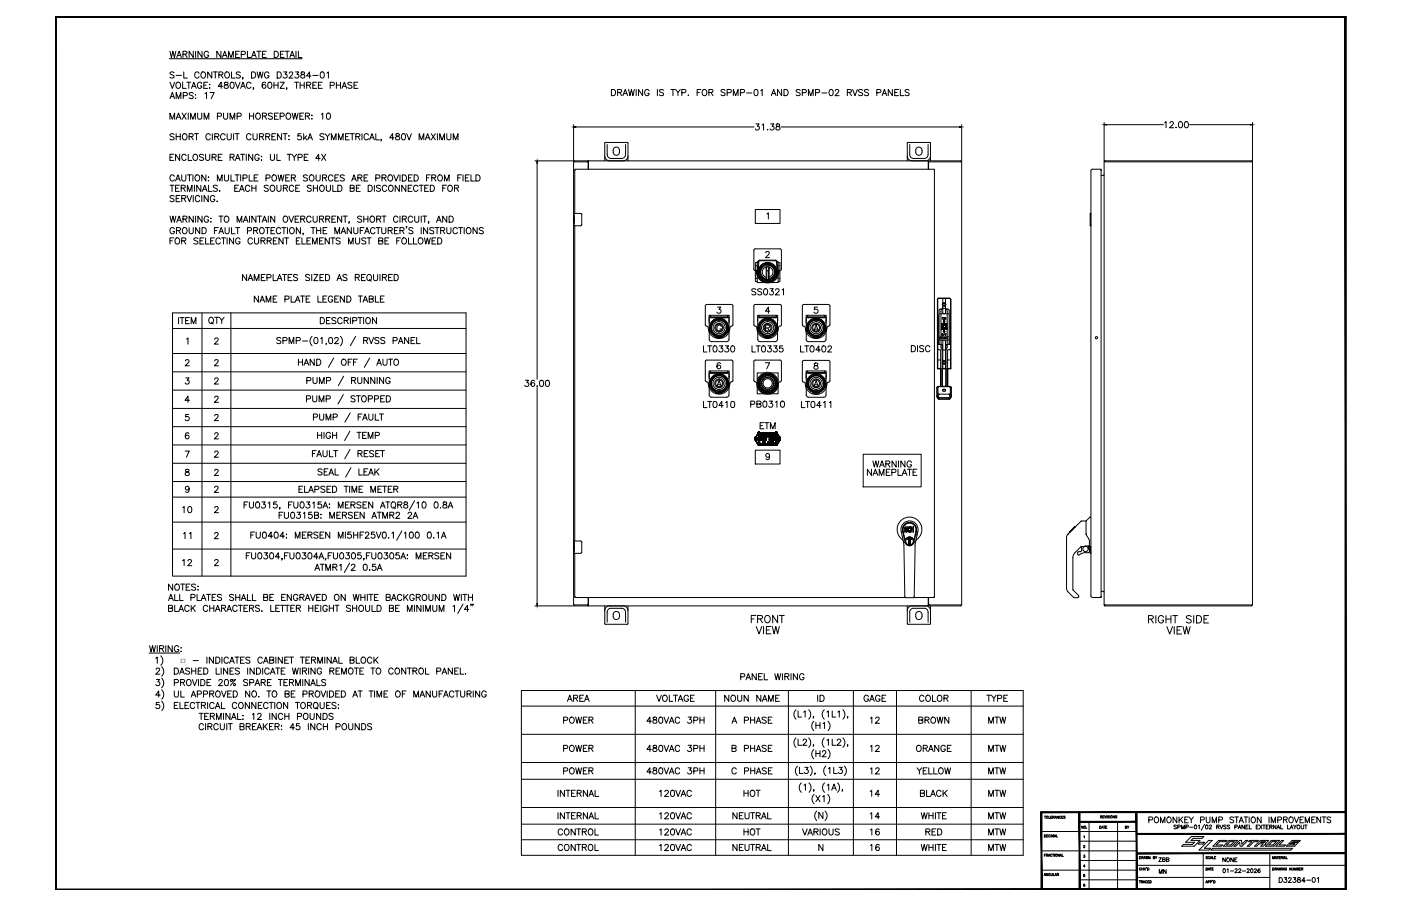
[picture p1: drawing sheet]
<svg xmlns="http://www.w3.org/2000/svg" width="432mm" height="279mm" viewBox="0 0 432 279" stroke-linecap="round" stroke-linejoin="round" font-family="sans-serif">
<defs><g id="words">
<g font-size="5.3">
<text x="63.5" y="101.2">QTY</text>
<text x="215.9" y="127">LT0410</text>
<text x="230.4" y="127">PB0310</text>
<text x="268.1" y="145.3">WARNING</text>
<text x="55.4" y="159.5">10</text>
<text x="173.9" y="217.7">AREA</text>
<text x="201.4" y="217.7">VOLTAGE</text>
<text x="222.6" y="217.7">NOUN NAME</text>
<text x="265.3" y="217.7">GAGE</text>
<text x="282.6" y="217.7">COLOR</text>
<text x="303.4" y="217.7">TYPE</text>
<text x="172.9" y="224.4">POWER</text>
<text x="198.6" y="224.4">480VAC 3PH</text>
<text x="224.7" y="224.4">A PHASE</text>
<text x="267.4" y="224.4">12</text>
<text x="282.2" y="224.4">BROWN</text>
<text x="303.7" y="224.4">MTW</text>
<text x="202.5" y="246.9">120VAC</text>
<text x="228.2" y="246.9">HOT</text>
<text x="267.4" y="246.9">14</text>
<text x="282.9" y="246.9">BLACK</text>
<text x="303.7" y="246.9">MTW</text>
</g>
<g font-size="4.9">
<text x="187.7" y="30.7">DRAWING IS TYP. FOR SPMP-01 AND SPMP-02 RVSS PANELS</text>
<text x="231.8" y="41.3">31.38</text>
<text x="358.1" y="40.6">12.00</text>
<text x="230.7" y="92.1">SS0321</text>
<text x="54" y="100.9">ITEM</text>
<text x="97.7" y="100.9">DESCRIPTION</text>
<text x="215.9" y="109.7">LT0330</text>
<text x="230.7" y="109.7">LT0335</text>
<text x="245.9" y="109.7">LT0402</text>
<text x="280.1" y="109.7">DISC</text>
<text x="160.9" y="120.3">36.00</text>
<text x="233.5" y="133.3">ETM</text>
<text x="91.4" y="153.1">ELAPSED TIME METER</text>
<text x="55.7" y="167.2">11</text>
<text x="55.4" y="175.7">12</text>
<text x="255.1" y="217.7" transform="rotate(-90 255.1 217.7)">ID</text>
<text x="172.9" y="232.8">POWER</text>
<text x="198.6" y="232.8">480VAC 3PH</text>
<text x="224.7" y="232.8">B PHASE</text>
<text x="267.4" y="232.8">12</text>
<text x="281.5" y="232.8">ORANGE</text>
<text x="303.7" y="232.8">MTW</text>
<text x="172.9" y="239.9">POWER</text>
<text x="198.6" y="239.9">480VAC 3PH</text>
<text x="224.7" y="239.9">C PHASE</text>
<text x="267.4" y="239.9">12</text>
<text x="281.9" y="239.9">YELLOW</text>
<text x="303.7" y="239.9">MTW</text>
<text x="171.1" y="253.6">INTERNAL</text>
<text x="202.5" y="253.6">120VAC</text>
<text x="225.1" y="253.6">NEUTRAL</text>
<text x="267.4" y="253.6">14</text>
<text x="282.9" y="253.6">WHITE</text>
<text x="303.7" y="253.6">MTW</text>
<text x="171.1" y="258.6">CONTROL</text>
<text x="171.1" y="263.5">CONTROL</text>
<text x="202.5" y="258.6">120VAC</text>
<text x="202.5" y="263.5">120VAC</text>
<text x="225.1" y="263.5">NEUTRAL</text>
<text x="228.2" y="258.6">HOT</text>
<text x="246.6" y="258.6">VARIOUS</text>
<text x="267.4" y="258.6">16</text>
<text x="267.4" y="263.5">16</text>
<text x="282.9" y="263.5">WHITE</text>
<text x="284.3" y="258.6">RED</text>
<text x="303.7" y="258.6">MTW</text>
<text x="303.7" y="263.5">MTW</text>
</g>
<g font-size="4.4">
<text x="356.3" y="267.1">ZBB</text>
<text x="393.3" y="273.4">D32384</text>
</g>
<text font-size="4" x="356.3" y="270.6">MN</text>
<g font-size="3.5">
<text x="289.6" y="99.8">ON</text>
<text x="289.3" y="104.8">OFF</text>
<text x="346.1" y="256.8">BY</text>
</g>
<text font-size="2.7" x="55.6" y="204.5">□</text>
<text font-size="2.6" x="401.8" y="272.7">-</text>
</g></defs>
<g fill="none" stroke="#000" stroke-width=".31">
<path d="M17.1 5.1h397.8v269.4h-397.8zM52.2 18.1h40.9M52.4 15.8l.4 1.9 .5-1.9 .4 1.9 .5-1.9M54.5 17.7l.7-1.9 .7 1.9M54.7 17.1h.9M56.4 16.7l1.1-.1 .2-.4-.5-.4h-.8v1.9M57 16.7l.7 1M59.6 15.8v1.9l-1.3-1.9v1.9M60.3 15.8v1.9M62.3 15.8v1.9l-1.3-1.9v1.9M64.3 16.3a.71 .71 0 0 0-.8-.5 .71 .71 0 0 0-.6 .7 .79 .79 0 0 0 .2 1.1 .79 .79 0 0 0 1.1-.1l.1-.5h-.5M68.1 15.8v1.9l-1.3-1.9v1.9"/>
<path d="M68.5 17.7l.8-1.9 .7 1.9M68.8 17.1h.9M70.4 17.7v-1.9l.8 1.9 .7-1.9v1.9M72.6 16.7h.7M73.8 15.8h-1.2v1.9h1.2M74.4 16.8l1-.1 .2-.2-.1-.5-1.1-.2v1.9M76.3 15.8v1.9h1M77.5 17.7l.8-1.9 .7 1.9M77.8 17.1h.9M79.2 15.8h1.2M79.8 15.8v1.9M80.9 16.7h.7"/>
<path d="M82.1 15.8h-1.2v1.9h1.2M84.5 15.8h.7a1.03 1.03 0 0 1 .6 1 1.03 1.03 0 0 1-.6 .9h-.7zM86.4 16.7h.7M87.6 15.8h-1.2v1.9h1.2M87.9 15.8h1.3M88.5 15.8v1.9M89.3 17.7l.8-1.9 .7 1.9M89.6 17.1h.9M91.2 15.8v1.9M92 15.8v1.9h1M52.4 25.4l.7 1.9 .7-1.9M52.4 30.4l.7-1.9 .7 1.9"/>
<path d="M52.4 36.8v-1.9l.7 1.9 .7-1.9v1.9M52.7 29.8h.9M53.7 22.5l-.5-.3-.6 .1-.1 .5 1.1 .5 .1 .5-.5 .3-.8-.3M54.3 30.4v-1.9l.7 1.9 .8-1.9v1.9M54.3 36.8l.7-1.9 .8 1.9M54.3 23.3h1.6M54.6 25.4a.89 .89 0 0 1 1.1 .9 .89 .89 0 0 1-1.1 .8l-.4-.6zM54.6 36.1h.9M56.1 34.9l1.3 1.9M56.3 25.4v1.9h1.1M56.5 29.5l1.1-.1 .1-.7-1.2-.2v1.9M56.6 22.2v1.9h1.1"/>
<path d="M57.4 34.9l-1.3 1.9M57.6 25.4h1.2M58 34.9v1.9M58.2 25.4v1.9M58.7 36.8v-1.9l.8 1.9 .7-1.9v1.9M59 27.3l.7-1.9 .8 1.9M59.3 26.6h.9M59.6 28.8l-.5-.3-.6 .1-.1 .6 1 .4 .2 .6-.5 .2-.8-.2M60.3 29.2v.1zM60.3 30.2v.2zM60.9 34.9v1.3l.6 .6 .6-.3 .1-1.6M61.4 22.6a.7 .7 0 0 0-.8-.4 .7 .7 0 0 0-.6 .7 .79 .79 0 0 0 .2 1 .79 .79 0 0 0 1.1-.1l.1-.2"/>
<path d="M62.2 25.8a.7 .7 0 0 0-.8-.5 .7 .7 0 0 0-.6 .8 .79 .79 0 0 0 .3 1 .79 .79 0 0 0 1-.1l.1-.5h-.5M62.3 22.3a.89 .89 0 0 1 1.1 .8 .89 .89 0 0 1-1.1 .9l-.4-.7zM62.8 26.3h.7M62.9 36.8v-1.9l.7 1.9 .8-1.9v1.9M63.2 28.9l.4-.4v1.9M64 25.4h-1.2v1.9h1.2M64.5 26.1h.2zM64.5 27.1h.2zM64.7 28.5h1.3l-.9 1.9M65.3 22.2v1.9l-1.3-1.9v1.9M65.7 22.2h1.3M66.4 22.2v1.9"/>
<path d="M67 35.9l1.1-.1 .1-.7-1.2-.2v1.9M67.5 23.1l1-.1 .2-.5-.4-.3h-.8v1.9M68.1 23.1l.6 1M68.6 26.6h-1.3l.9-1.2v1.9M68.9 34.9v1.3l.5 .6 .7-.3 .1-1.6M69.3 25.4v.6l.8 .3 .3 .3a.66 .66 0 0 1-.6 .7 .66 .66 0 0 1-.7-.4l.1-.5 1.1-.6-.1-.4zM69.4 22.5l.2-.2a.89 .89 0 0 1 1.1 .8 .89 .89 0 0 1-1.1 .9l-.3-.7zM70.9 36.8v-1.9l.7 1.9 .7-1.9v1.9M71.2 25.4a.94 .94 0 0 1 1.1 .7 .94 .94 0 0 1-.7 1.2h-.2a1.23 1.23 0 0 1-.2-1.9zM71.4 22.2v1.9h1.1M72.5 25.4l.8 1.9 .7-1.9M73.1 35.9l1.1-.1 .2-.6-.5-.3h-.8v1.9"/>
<path d="M74.1 22.5l-.5-.3-.6 .1-.1 .5 1 .5 .2 .5-.5 .3-.8-.3M74.2 27.3l.7-1.9 .7 1.9M74.4 26.6h1M74.9 24h-.2h.2l-.2 .4M76.9 34.9v1.9M76.9 35.8h1.3M77.3 25.8a.7 .7 0 0 0-.8-.5 .7 .7 0 0 0-.5 .8 .79 .79 0 0 0 .2 1 .79 .79 0 0 0 1.1-.1v-.2M77.5 22.2h.7a1.02 1.02 0 0 1 .6 .9 1.02 1.02 0 0 1-.6 1h-.7zM78.2 27.1h-.2h.2l-.2 .5M78.2 34.9v1.9M79 35.2l.2-.2a.89 .89 0 0 1 1.1 .8 .89 .89 0 0 1-1.1 .9l-.4-.6zM79.2 22.2l.5 1.9 .5-1.9 .4 1.9 .5-1.9"/>
<path d="M80.9 35.8l1.1-.1 .1-.6-1.2-.2v1.9M81.5 35.8l.6 1M81.9 25.6l-.1-.2a.94 .94 0 0 0-1.1 .7 .94 .94 0 0 0 .6 1.2 .6 .6 0 0 0 .7-.6 .6 .6 0 0 0-.6-.6 .6 .6 0 0 0-.6 .5M82.8 25.4a.94 .94 0 0 1 1.1 .7 .94 .94 0 0 1-.7 1.2h-.1a1.26 1.26 0 0 1-.3-1.9zM82.9 22.6a.71 .71 0 0 0-.8-.4 .71 .71 0 0 0-.6 .7 .79 .79 0 0 0 .3 1 .79 .79 0 0 0 1-.1l.1-.5h-.5M84 35.2l-.5-.3-.8 .3 .2 .4 1 .5-.1 .6-.6 .1-.5-.3M84.4 26.3h1.3M84.4 25.4v1.9M84.6 35.8h.7M85.4 22.2h.7a1.02 1.02 0 0 1 .6 .9 1.02 1.02 0 0 1-.6 1h-.7zM85.7 25.4v1.9M85.8 34.9h-1.2v1.9h1.2"/>
<path d="M86.3 25.4h1.3l-1.3 1.9h1.3M86.3 35.9l1.1-.1 .2-.6-.5-.3h-.8v1.9M87.4 22.2h1l-.5 .7a.63 .63 0 0 1 .4 1 .63 .63 0 0 1-1.1-.2M88.4 27.1h-.2h.2l-.2 .5M88.5 35a.89 .89 0 0 1 1.1 .8 .89 .89 0 0 1-1.1 .9l-.4-.6zM89.2 22.6l.3-.4 .6 .1 .1 .2-.2 .7-1 .9h1.3M90.1 34.9l.4 1.9 .5-1.9 .4 1.9 .5-1.9M90.8 25.4h1.3M91.1 22.2h1l-.6 .7a.64 .64 0 0 1 .5 1 .64 .64 0 0 1-1.1-.2M91.4 25.4v1.9M92.4 35.8h.7M92.5 26.3h1.3"/>
<path d="M92.5 25.4v1.9M92.9 22.3v.5l.8 .3 .3 .3a.62 .62 0 0 1-.8 .7 .62 .62 0 0 1-.4-.8l1.1-.7-.1-.3zM93.6 34.9h-1.2v1.9h1.2M93.8 25.4v1.9M94.1 35.8l1.1-.1 .2-.5-.4-.3h-.9v1.9M94.5 26.3l1.1-.1 .2-.5-.5-.3h-.8v1.9M94.8 35.8l.6 1M95.1 26.3l.7 1M95.9 23.4h-1.4l.9-1.2v1.9M96.1 35.5v.2zM96.1 36.6v.2zM96.4 23.3h1.6"/>
<path d="M96.4 26.3h.7M97.6 25.4h-1.2v1.9h1.2M98.1 26.3h.7M99 22.3l.2-.1a.99 .99 0 0 1 .8 .9 .99 .99 0 0 1-.8 1 1.22 1.22 0 0 1-.2-1.8zM99 35.2l.5-.3v1.9M99.3 25.4h-1.2v1.9h1.2M100.8 22.5l.4-.3v1.9M100.9 35l.2-.1a.99 .99 0 0 1 .8 .9 .99 .99 0 0 1-.8 1 1.22 1.22 0 0 1-.2-1.8zM101.8 26.3h1l.2-.3-.1-.5-1.1-.1v1.9M103.7 26.3h1.2M103.7 25.4v1.9M104.9 25.4v1.9"/>
<path d="M105.4 27.3l.7-1.9 .7 1.9M105.7 26.6h.9M108.5 25.6l-.5-.2-.8 .2 .1 .4 1.2 .7v.3l-.5 .3-.8-.3M109.1 26.3h.7M110.3 25.4h-1.2v1.9h1.2M176.8 38.5v11.1h-11.9M177.5 39.2h54.9M240.7 39.2h55M296.4 38.5v11.1M340.3 37.8v11.8M341 38.5h17.6M366.6 38.5h18.8"/>
<path d="M386 37.8v11.8M52.4 48.5h.7M52.4 57.1h1.3M53 57.1v1.9M53.6 47.6h-1.2v1.9h1.2M53.7 41.5l-.5-.3-.6 .1-.1 .6 1.1 .5 .1 .5-.5 .2-.8-.2M53.7 54.4a.7 .7 0 0 0-.8-.5 .7 .7 0 0 0-.5 .8 .79 .79 0 0 0 .2 1 .79 .79 0 0 0 1.1-.1v-.2M54.1 55.8l.7-1.9 .8 1.9M54.1 58h.7M54.3 41.2v1.9M54.3 42.1h1.3M54.4 55.2h.9"/>
<path d="M55.3 57.1h-1.2v1.9h1.2M55.4 47.6v1.9l-1.3-1.9v1.9M55.6 41.2v1.9M55.8 58l1.1-.1 .1-.6-1.2-.2v1.9M56 53.9v1.4l.6 .5 .6-.2 .1-1.7M56.5 58l.6 1M56.6 41.3a.9 .9 0 0 1 1.1 .9 .9 .9 0 0 1-1.1 .8l-.4-.6zM57.4 48a.71 .71 0 0 0-.8-.4 .71 .71 0 0 0-.6 .7v.5a.71 .71 0 0 0 .6 .7 .71 .71 0 0 0 .8-.5M57.7 59v-1.9l.8 1.9 .7-1.9v1.9M57.7 53.9h1.3M58 47.6v1.9h1.1M58.3 42.1h1.1l.2-.5-.5-.4h-.8v1.9"/>
<path d="M58.4 53.9v1.9M58.9 42.1l.7 1M59.5 53.9v1.9M59.6 47.9a.9 .9 0 0 1 1.4 .2 .9 .9 0 0 1-.4 1.3 .92 .92 0 0 1-1.1-.4 .92 .92 0 0 1 .1-1.1zM59.9 41.2h1.3M59.9 57.1v1.9M60.3 54.2a.9 .9 0 0 1 1.3 .3 .9 .9 0 0 1-.4 1.2 .91 .91 0 0 1-1.1-.3 .91 .91 0 0 1 .2-1.2zM60.6 41.2v1.9M61.9 57.1v1.9l-1.3-1.9v1.9M62.4 59l.7-1.9 .7 1.9M62.6 58.4h.9M62.7 47.9l-.4-.3-.8 .3 .1 .4 1.1 .7v.2l-.4 .3-.8-.3"/>
<path d="M63.4 47.6v1.4l.5 .5 .5-.1 .2-.4v-1.4M63.5 53.9v1.9l-1.3-1.9v1.9M64.2 55.7h.2zM64.3 54.6v.2zM64.3 57.1v1.9h1.1M64.8 41.7a.69 .69 0 0 0-.8-.5 .69 .69 0 0 0-.5 .7v.5a.7 .7 0 0 0 .5 .7 .7 .7 0 0 0 .8-.4M65.4 48.5l1.1-.1v-.6l-1.1-.2v1.9M65.4 41.2v1.9M66 48.5l.6 1M66.2 42.1h1.1l.2-.5-.5-.4h-.8v1.9M66.8 42.1l.7 1M67 55.8v-1.9l.7 1.9 .8-1.9v1.9"/>
<path d="M67 57.4l-.5-.3-.8 .3 .2 .4 1.1 .7v.3l-.5 .2-.8-.2M67.3 48.5h.7M67.6 58.9h.2zM68.5 47.6h-1.2v1.9h1.2M69.2 53.9v1.4l.5 .5 .7-.2v-1.7M69.4 41.7a.71 .71 0 0 0-.8-.5 .71 .71 0 0 0-.6 .7v.5a.71 .71 0 0 0 .6 .7 .71 .71 0 0 0 .8-.4M70 41.2v1.4l.5 .5 .7-.2 .1-1.7M70.9 48.5l1.1-.1 .2-.5-.5-.3h-.8v1.9M71.2 53.9v1.9h1.1M71.5 48.5l.7 1M72 41.2v1.9M72.3 58h.8"/>
<path d="M72.5 41.2h1.2M72.5 53.9h1.2M72.5 49.5l.8-1.9 .7 1.9M72.8 48.8h.9M73.1 41.2v1.9M73.1 53.9v1.9M73.5 57.1h-1.2v1.9h1.2M73.8 59l.7-1.9 .8 1.9M74.1 58.4h.9M74.2 47.6h1.2M74.2 53.9v1.9M74.8 47.6v1.9"/>
<path d="M74.9 54.9l1.1-.1 .1-.7-1.2-.2v1.9M75.9 47.6v1.9M76.8 53.9v1.9h1.1M77 57.6a.7 .7 0 0 0-.8-.5 .7 .7 0 0 0-.6 .7 .79 .79 0 0 0 .3 1 .79 .79 0 0 0 1 0l.1-.2M77.3 41.7a.69 .69 0 0 0-.7-.5 .69 .69 0 0 0-.6 .7v.5a.7 .7 0 0 0 .5 .7 .7 .7 0 0 0 .8-.4M77.6 58h1.3M77.6 57.1v1.9M77.9 47.6v1.9l-1.3-1.9v1.9M78 41.2v1.4l.5 .5 .7-.2v-1.7M78.3 54.8h.8M78.9 57.1v1.9M79.5 53.9h-1.2v1.9h1.2"/>
<path d="M79.9 48a.7 .7 0 0 0-.8-.4 .7 .7 0 0 0-.6 .7v.5a.68 .68 0 0 0 .7 .7 .68 .68 0 0 0 .7-.7h-.5M80 42.1h1.1l.2-.5-.5-.4h-.8v1.9M80.5 48.3h.2zM80.5 49.4h.2zM80.6 42.1l.7 1M81.9 42.1h1.1l.2-.5-.5-.4h-.8v1.9M82 54.9l1.1-.1 .1-.7-1.2-.2v1.9M82.5 42.1l.7 1M82.7 57.4l-.4-.3-.9 .3 .1 .4 1.2 .7v.3l-.4 .2-.9-.2M83.3 47.6v1.4l.6 .5 .6-.3 .1-1.6M83.4 57.4a.9 .9 0 0 1 1.4 .5 .9 .9 0 0 1-1 1.1l-.6-.7zM83.8 42.1h.7"/>
<path d="M84 54.2a.88 .88 0 0 1 1.2 .1 .88 .88 0 0 1-.1 1.3 .88 .88 0 0 1-1.3-.2 .88 .88 0 0 1 .2-1.2zM85 41.2h-1.2v1.9h1.2M85.3 47.6v1.9h1.1M85.3 57.1v1.4l.6 .5 .6-.2 .1-1.7M85.7 53.9l.4 1.9 .5-1.9 .5 1.9 .4-1.9M86.8 41.2v1.9l-1.3-1.9v1.9M87.2 41.2h1.3M87.3 58l1.1-.1 .1-.6-1.2-.2v1.9M87.9 41.2v1.9M88 58l.6 1M88.1 54.8h.7M88.5 47.6h1.3"/>
<path d="M89 41.9v.2zM89 43v.1zM89.2 47.6v1.9M89.2 53.9h-1.1v1.9h1.1M89.8 54.8h1.1l.2-.5-.5-.4h-.8v1.9M90 47.6l.7 .9v1M90.4 54.8l.7 1M90.5 57.6a.7 .7 0 0 0-.8-.5 .7 .7 0 0 0-.5 .7 .79 .79 0 0 0 .2 1 .79 .79 0 0 0 1 0l.1-.2M91.1 58h.8M91.4 47.6l-.7 .9M91.9 48.6l1.1-.1v-.7l-1.1-.2v1.9M92.3 57.1h-1.2v1.9h1.2"/>
<path d="M92.8 41.2h-.9l-.1 .9a.67 .67 0 0 1 1-.1 .67 .67 0 0 1-.1 1 .67 .67 0 0 1-1-.2M93.6 41.2v1.9M93.8 48.5h.7M94 42.4l.6 .7M94.5 41.9l-.9 .9M94.8 54.2l-.5-.3-.8 .3 .2 .5 1.1 .6v.3l-.5 .2-.8-.2M94.9 43.1l.7-1.9 .7 1.9M95 47.6h-1.2v1.9h1.2M95.1 42.5h1M95.5 54.2a.9 .9 0 0 1 1.3 .3 .9 .9 0 0 1-.4 1.2 .91 .91 0 0 1-1.1-.3 .91 .91 0 0 1 .2-1.2zM95.9 57.4l-.4-.3-.8 .3 .1 .4 1.1 .7v.3l-.4 .2-.8-.2M96.6 58h1.3"/>
<path d="M96.6 57.1v1.9M97.4 53.9v1.4l.6 .5 .6-.2 .1-1.7M97.9 57.1v1.9M98.7 48.8h-1.4l.9-1.2v1.9M98.7 57.4a.9 .9 0 0 1 1.3 .5 .9 .9 0 0 1-1 1.1l-.5-.7zM99.1 47.6l1.3 1.9M99.4 54.8h1.1l.1-.7-1.2-.2v1.9M99.9 41.5l-.5-.3-.6 .1-.1 .6 1 .4 .2 .6-.5 .2-.8-.2M100 54.8l.7 1M100.2 41.2l.7 .9v1M100.4 47.6l-1.3 1.9M100.6 57.1v1.4l.5 .5 .7-.2 .1-1.7"/>
<path d="M101.7 41.2l-.8 .9M102.1 43.1v-1.9l.7 1.9 .8-1.9v1.9M102.6 54.4a.7 .7 0 0 0-.8-.5 .7 .7 0 0 0-.6 .8 .79 .79 0 0 0 .3 1 .79 .79 0 0 0 1-.1l.1-.2M102.6 57.1v1.9h1.1M103.2 54.8h.7M104.1 57.1h.7a1.02 1.02 0 0 1 .6 1 1.02 1.02 0 0 1-.6 .9h-.7zM104.3 43.1v-1.9l.7 1.9 .7-1.9v1.9M104.4 53.9h-1.2v1.9h1.2M106.1 54.2l-.4-.3-.9 .3 .2 .5 1 .4 .1 .5-.4 .2-.9-.2M106.5 42.1h.7M107.7 41.2h-1.2v1.9h1.2M107.9 58l1.1-.1 .1-.6-1.2-.2v1.9l1.2-.2 .1-.4-.4-.4"/>
<path d="M107.9 41.2h1.3M108.4 55.8l.7-1.9 .7 1.9M108.6 41.2v1.9M108.7 55.2h.9M109.7 42.1h1l.1-.7-1.1-.2v1.9M109.8 58h.8M110.3 54.8h1.1l.1-.7-1.2-.2v1.9M110.3 42.1l.6 1M110.9 54.8l.7 1M111 57.1h-1.2v1.9h1.2M111.6 41.2v1.9M112.2 54.8h.7"/>
<path d="M113.4 53.9h-1.2v1.9h1.2M113.5 57.1h.6a1.02 1.02 0 0 1 .7 1 1.02 1.02 0 0 1-.7 .9h-.6zM113.6 41.7a.69 .69 0 0 0-.8-.5 .69 .69 0 0 0-.6 .7v.5a.7 .7 0 0 0 .6 .7 .7 .7 0 0 0 .8-.4M113.9 43.1l.8-1.9 .7 1.9M114.2 42.5h.9M115.4 57.1v1.9M115.8 41.2v1.9h1.1M115.8 54.9l1.1-.1 .1-.7-1.2-.2v1.9M117.3 57.4l-.5-.3-.8 .3 .1 .4 1.2 .7v.3l-.5 .2-.8-.2M117.6 43h-.2h.2l-.2 .5M117.7 54.8h1.1l.1-.7-1.2-.2v1.9M118.4 54.8l.6 1"/>
<path d="M119.2 57.6a.7 .7 0 0 0-.8-.5 .7 .7 0 0 0-.6 .7 .79 .79 0 0 0 .3 1 .79 .79 0 0 0 1 0l.1-.2M119.9 54a.89 .89 0 0 1 1.1 .9 .89 .89 0 0 1-1.1 .8l-.4-.6zM119.9 57.4a.9 .9 0 0 1 1.4 .5 .9 .9 0 0 1-1 1.1l-.6-.7zM121.4 53.9l.7 1.9 .7-1.9M121.5 42.5h-1.4l.9-1.3v1.9M122.1 41.3v.6l.8 .2 .3 .4a.64 .64 0 0 1-.6 .7 .64 .64 0 0 1-.7-.7l1.2-.8-.1-.4zM123.1 57.1v1.9l-1.3-1.9v1.9M123.3 53.9v1.9M124 41.3a.94 .94 0 0 1 1.1 .7 .94 .94 0 0 1-.6 1.1h-.2a1.21 1.21 0 0 1-.3-1.8zM124 53.9h.6a1.02 1.02 0 0 1 .7 1 1.02 1.02 0 0 1-.7 .9h-.6zM125.1 57.1v1.9l-1.3-1.9v1.9M125.4 41.2l.7 1.9 .7-1.9"/>
<path d="M125.8 58h.7M125.9 54.8h.7M127 57.1h-1.2v1.9h1.2M127.1 53.9h-1.2v1.9h1.2M127.6 53.9h.7a1.02 1.02 0 0 1 .6 1 1.02 1.02 0 0 1-.6 .9h-.7zM128.8 57.6a.71 .71 0 0 0-.8-.5 .71 .71 0 0 0-.6 .7 .79 .79 0 0 0 .3 1 .79 .79 0 0 0 1 0l.1-.2M129.2 43.1v-1.9l.7 1.9 .7-1.9v1.9M129.2 57.1h1.3M129.8 57.1v1.9M130.9 58h.7M131.1 43.1l.7-1.9 .7 1.9M131.4 42.5h.9"/>
<path d="M131.4 54.8h.8M132.1 57.1h-1.2v1.9h1.2M132.6 53.9h-1.2v1.9M132.6 57.1h.7a1.02 1.02 0 0 1 .6 1 1.02 1.02 0 0 1-.6 .9h-.7zM132.9 41.2l1.3 1.9M133.1 54.8h1.1l.1-.7-1.2-.2v1.9M133.7 54.8l.6 1M134.2 41.2l-1.3 1.9M134.8 41.2v1.9M135.1 54.2a.9 .9 0 0 1 1.3 .3 .9 .9 0 0 1-.4 1.2 .91 .91 0 0 1-1.1-.4 .91 .91 0 0 1 .2-1.1zM135.5 43.1v-1.9l.7 1.9 .8-1.9v1.9M136.4 58h.8"/>
<path d="M137 55.8v-1.9l.7 1.9 .7-1.9v1.9M137.6 57.1h-1.2v1.9M137.7 41.2v1.4l.6 .5 .6-.2 .1-1.7M138.2 57.4a.9 .9 0 0 1 1.3 .5 .9 .9 0 0 1-1 1.1l-.5-.7zM139.7 43.1v-1.9l.7 1.9 .8-1.9v1.9M140.1 58l1.1-.1v-.6l-1.1-.2v1.9M140.7 58l.6 1M141.1 54.8h.7M142.2 53.9h-1.1v1.9M142.7 53.9v1.9M143.4 54.8h.7M144.6 53.9h-1.2v1.9h1.2"/>
<path d="M145.2 53.9v1.9h1M146.7 53.9h.6a1.02 1.02 0 0 1 .7 1 1.02 1.02 0 0 1-.7 .9h-.6zM165.5 50.3v66.6M177 49.9v-.3h119.2v.3M181 49.9l.3 .2M181.3 49.9h-4.5v136.7h4.5M181.3 49.9v-.3l.1 2.6M181.3 49.9h.1M181.3 50.1v2.1M181.3 49.9l.1 .1M186.4 48.1a1.49 1.49 0 0 0 1.5 1.5M186.6 43.9l-.2 .2v5.5"/>
<path d="M186.6 43.9l6.9 .1v5.6M187.1 44.6v3.1l.5 .9 .7 .3h3.3l.7-.3 .4-.6 .1-3.4M189.3 45.6a.96 .96 0 0 1 1-.2 .96 .96 0 0 1 .6 .9 1.1 1.1 0 0 1-.2 1.2 1.1 1.1 0 0 1-1.1 .3 1.53 1.53 0 0 1-.3-2.2zM193.5 48.1a1.49 1.49 0 0 1-1.4 1.5M279.6 48.1a1.49 1.49 0 0 0 1.5 1.5M280.4 44.6v3.4l.5 .6 .7 .3h3.3l.7-.3 .4-.9v-3.1M282.5 45.6a.96 .96 0 0 1 1.1-.2 .96 .96 0 0 1 .6 .9 1.1 1.1 0 0 1-.2 1.2 1.1 1.1 0 0 1-1.2 .3 1.58 1.58 0 0 1-.3-2.2zM286.2 49.9v-.3l-.1 2.6M286.2 49.9l-.1 .1M286.2 49.9h10.2v136.7h-10.2M286.4 49.9l-.2 .2v2.1M286.6 43.9l.2 .2v5.5"/>
<path d="M286.6 43.9l-6.9 .1-.1 5.6M286.8 48.1a1.49 1.49 0 0 1-1.5 1.5M336.2 52.7l.3-.5h.3h2.6v132.1h-2.6l-.6-.6M336.2 52.7v131M339.3 52.5h.1M340.3 53.8l-.2 .2-.7 .1M340.3 49.9h45.7v136.7h-45.7zM340.4 49.8l-.1 .1M340.5 49.8h.1M340.5 49.6v.2M340.5 49.6h45.3v.3M340.5 49.6v.3"/>
<path d="M52.4 66.6l.4 2 .5-2 .4 2 .5-2M52.4 74.3h.7M53.6 73.4h-1.2v1.9M53.7 60.6l-.5-.3-.8 .3 .2 .4 1.1 .7v.2l-.5 .3-.8-.3M53.7 70.6a.7 .7 0 0 0-.8-.4 .7 .7 0 0 0-.5 .7v.5a.68 .68 0 0 0 .7 .7 .68 .68 0 0 0 .6-.7h-.4M54.1 73.6l.2-.2a.89 .89 0 0 1 1.1 .9 .89 .89 0 0 1-1.1 .9l-.4-.7zM54.3 61.2h.7M54.4 71.1l1.1-.1 .1-.6-1.2-.2v1.9M54.5 68.6l.7-2 .7 2M54.7 67.9h.9M55 71.1l.6 1M55.5 60.3h-1.2v1.9h1.2"/>
<path d="M56 61.2l1.1-.1 .1-.6-1.2-.2v1.9M56 74.3l1.1-.1 .1-.7-1.2-.1v1.9M56.4 67.6l1.1-.1 .2-.5-.5-.4h-.8v2M56.6 70.3a.9 .9 0 0 1 1.1 .8 .9 .9 0 0 1-1.1 .9l-.4-.6zM56.6 61.2l.7 1M56.6 74.3l.7 1M57 67.6l.7 1M57.7 60.3l.7 1.9 .7-1.9M58.3 70.2v1.3l.5 .6 .7-.3 .1-1.6M59.6 66.6v2l-1.3-2v2M59.6 60.3v1.9M60.3 66.6v2"/>
<path d="M61 73.6l-.4-.2-.9 .2 .2 .5 1 .4-.1 .7-.6 .1-.5-.3M61.6 60.7a.7 .7 0 0 0-.8-.4 .7 .7 0 0 0-.6 .7 .79 .79 0 0 0 .2 1 .79 .79 0 0 0 1.1-.1l.1-.2M61.6 70.2v1.9l-1.3-1.9v1.9M61.6 74.3h.8M62.2 60.3v1.9M62.3 66.6v2l-1.3-2v2M62.3 70.2h.6a1.02 1.02 0 0 1 .7 .9 1.02 1.02 0 0 1-.7 1h-.6zM62.8 73.4h-1.2v1.9h1.2M63.4 73.4v1.9h1.1M64.2 60.3v1.9l-1.3-1.9v1.9M64.3 67.1a.71 .71 0 0 0-.8-.5 .71 .71 0 0 0-.6 .8 .79 .79 0 0 0 .2 1 .79 .79 0 0 0 1.1-.1l.1-.5h-.5M64.9 74.3h.7"/>
<path d="M65 67.3v.2zM65 68.4v.2zM66.1 73.4h-1.2v1.9h1.2M66.1 71.1h.7M66.2 60.7a.71 .71 0 0 0-.8-.4 .71 .71 0 0 0-.6 .7 .79 .79 0 0 0 .3 1 .79 .79 0 0 0 1-.1l.1-.4h-.5M66.9 62v.2zM67.3 70.2h-1.2v1.9M67.5 72.1l.7-1.9 .7 1.9M67.5 66.6h1.2M67.7 71.5h.9M67.9 73.8a.7 .7 0 0 0-.8-.4 .7 .7 0 0 0-.6 .7v.4a.7 .7 0 0 0 .6 .8 .7 .7 0 0 0 .8-.5M68.1 66.6v2"/>
<path d="M68.3 73.4h1.2M68.9 73.4v1.9M69.4 70.2v1.3l.5 .6 .6-.3 .1-1.6M69.4 66.7a.89 .89 0 0 1 1.2 .9 .89 .89 0 0 1-1.2 .8l-.3-.6zM70 73.4v1.9M71.4 70.2v1.9h1.1M72 73.4v1.9l-1.3-1.9v1.9M72.6 70.2h1.3M73.1 68.6v-2l.7 2 .7-2v2M73.3 70.2v1.9M74 73.8a.7 .7 0 0 0-.8-.4 .7 .7 0 0 0-.6 .7v.4a.68 .68 0 0 0 .7 .8 .68 .68 0 0 0 .7-.8h-.5M75 68.6l.7-2 .7 2"/>
<path d="M75.3 67.9h.9M76.3 71.2l1-.1 .2-.6-.4-.3h-.8v1.9M76.9 66.6v2M77.8 73.8a.71 .71 0 0 0-.8-.4 .71 .71 0 0 0-.6 .7v.4a.71 .71 0 0 0 .6 .8 .71 .71 0 0 0 .8-.5M78.2 71.1l1-.1 .2-.5-.4-.3h-.8v1.9M78.4 73.4v1.3l.6 .6 .6-.3 .1-1.6M78.8 71.1l.6 1M78.9 66.6v2l-1.3-2v2M79.3 66.6h1.3M80 66.6v2M80.2 70.5l.1-.2a.89 .89 0 0 1 1.2 .8 .89 .89 0 0 1-1.2 .9l-.3-.6zM80.4 74.3l1.1-.1 .1-.7-1.2-.1v1.9"/>
<path d="M80.8 68.6l.7-2 .8 2M81.1 67.9h.9M81.1 74.3l.6 1M81.8 70.2h1.3M82.3 74.3l1.1-.1 .1-.7-1.2-.1v1.9M82.4 70.2v1.9M82.7 66.6v2M83 74.3l.6 1M83.5 71.1h.7M84.2 74.3h.8M84.7 66.6v2l-1.3-2v2M84.7 70.2h-1.2v1.9h1.2"/>
<path d="M85.4 73.4h-1.2v1.9h1.2M86.5 70.6a.7 .7 0 0 0-.8-.4 .7 .7 0 0 0-.5 .7v.5a.7 .7 0 0 0 .5 .7 .7 .7 0 0 0 .8-.5M86.9 70.2h1.2M87.2 73.4v1.9l-1.2-1.9v1.9M87.4 66.9l.2-.2a.89 .89 0 0 1 1.1 .9 .89 .89 0 0 1-1.1 .8l-.4-.6zM87.5 70.2v1.9M87.7 73.4h1.3M88.3 73.4v1.9M88.6 70.2v1.9M89 66.6l.8 2 .7-2M89.4 70.5l.2-.2a.9 .9 0 0 1 1.1 .8 .9 .9 0 0 1-1.1 .9l-.4-.6zM91 67.6h.7"/>
<path d="M91.3 74.3h.8M92.1 66.6h-1.1v2h1.1M92.5 73.4h-1.2v1.9h1.2M92.6 70.2v1.9l-1.3-1.9v1.9M92.7 67.6l1.1-.1 .1-.7-1.2-.2v2M93 73.4v1.9h1.1M93.3 67.6l.7 1M93.5 72h-.2h.2l-.2 .4M94.6 74.3h.7M95.8 73.4h-1.2v1.9h1.2M95.9 67.1a.7 .7 0 0 0-.8-.5 .7 .7 0 0 0-.6 .8 .79 .79 0 0 0 .2 1 .79 .79 0 0 0 1.1-.1l.1-.2M95.9 70.2h1.2"/>
<path d="M96.3 75.3v-1.9l.7 1.9 .8-1.9v1.9M96.5 66.6v1.4l.5 .6 .7-.3 .1-1.7M96.5 70.2v1.9M97.6 71.1h1.2M97.6 70.2v1.9M98.5 67.6l1.1-.1 .1-.7-1.2-.2v2M98.5 74.3h.7M98.8 70.2v1.9M99.1 67.6l.7 1M99.6 71.1h.7M99.7 73.4h-1.2v1.9h1.2M100.4 67.6l1.1-.1 .1-.7-1.2-.2v2"/>
<path d="M100.8 70.2h-1.2v1.9h1.2M101 67.6l.7 1M101.5 73.4v1.9l-1.3-1.9v1.9M101.9 73.4h1.3M102.3 67.6h.7M102.6 73.4v1.9M103.2 72.1v-1.9l.7 1.9 .8-1.9v1.9M103.5 66.6h-1.2v2h1.2M104.8 73.6l-.4-.2-.8 .2 .2 .5 1 .4-.1 .7-.7 .1-.4-.3M105.1 72.1l.8-1.9 .7 1.9M105.3 66.6v2l-1.3-2v2M105.4 71.5h.9"/>
<path d="M105.7 66.6h1.3M106.4 66.6v2M107.4 75.3v-1.9l.7 1.9 .7-1.9v1.9M107.7 68.4h-.2h.2l-.2 .5M108.3 70.2v1.9l-1.3-1.9v1.9M109 70.2v1.3l.6 .6 .6-.3 .1-1.6M109.6 73.4v1.3l.5 .6 .6-.3 .1-1.6M111 71.1h.7M111.5 66.9l-.5-.3-.6 .1-.1 .6 1 .4 .2 .6-.5 .3-.8-.3M112.1 67.6h1.3M112.1 66.6v2M112.2 70.2h-1.2v1.9"/>
<path d="M112.4 72.1l.7-1.9 .7 1.9M112.6 71.5h1M112.8 73.6l-.5-.2h-.6l-.1 .6 1 .4 .2 .6-.5 .3-.8-.3M113.1 73.4h1.3M113.4 66.6v2M113.7 73.4v1.9M114.2 66.9l.2-.2a.89 .89 0 0 1 1.1 .9 .89 .89 0 0 1-1.1 .8l-.4-.6zM115.6 70.6a.71 .71 0 0 0-.8-.4 .71 .71 0 0 0-.6 .7v.5a.71 .71 0 0 0 .6 .7 .71 .71 0 0 0 .8-.5M115.9 70.2h1.3M116.1 67.6l1.1-.1 .1-.7-1.2-.2v2M116.6 70.2v1.9M116.7 74.3l1.1-.1 .1-.7-1.2-.1v1.9l1.2-.2 .1-.5-.4-.3"/>
<path d="M116.7 67.6l.7 1M117.6 70.2v1.3l.6 .6 .6-.3 .1-1.6M117.7 66.6h1.3M118.4 66.6v2M118.6 74.3h.8M119.6 71.1l1.1-.1 .2-.5-.4-.3h-.9v1.9M119.8 73.4h-1.2v1.9h1.2M120.3 71.1l.6 1M121.6 71.1h.7M122.3 74.3h.7M122.6 67.1a.7 .7 0 0 0-.8-.5 .7 .7 0 0 0-.5 .8 .79 .79 0 0 0 .2 1 .79 .79 0 0 0 1.1-.1v-.2M122.7 70.2h-1.1v1.9h1.1"/>
<path d="M123.3 71.1l1.1-.1 .1-.6-1.2-.2v1.9M123.3 66.6v2M123.5 73.4h-1.2v1.9M123.9 71.1l.6 1M124 67.6l1.1-.1 .1-.7-1.2-.2v2M124 73.6l.2-.2a.89 .89 0 0 1 1.1 .9 .89 .89 0 0 1-1.1 .9l-.4-.7zM124.6 67.6l.7 1M125.4 69.9h-.2h.2l-.2 .5M125.9 73.4v1.9h1.1M127.2 67.1a.7 .7 0 0 0-.8-.5 .7 .7 0 0 0-.6 .8 .79 .79 0 0 0 .3 1 .79 .79 0 0 0 1-.1l.1-.2M127.3 70.5l-.5-.3-.6 .1-.1 .5 1 .5 .2 .5-.5 .3-.8-.3M127.4 73.4v1.9h1.1"/>
<path d="M127.8 66.6v1.4l.6 .6 .6-.3 .1-1.7M129.1 73.6l.2-.2a.9 .9 0 0 1 1.1 .9 .9 .9 0 0 1-1.1 .9l-.4-.7zM129.8 66.6v2M129.8 70.2v1.9M130.3 66.6h1.2M130.8 73.4l.5 1.9 .4-1.9 .5 1.9 .4-1.9M130.9 66.6v2M131.8 70.2v1.9l-1.3-1.9v1.9M132.2 68.4h-.2h.2l-.2 .5M133.2 74.3h.7M133.7 70.5l-.4-.3-.9 .3 .2 .4 1 .5-.1 .6-.6 .1-.5-.3M134.1 70.2h1.2"/>
<path d="M134.3 73.4h-1.1v1.9h1.1M134.5 68.6l.8-2 .7 2M134.7 70.2v1.9M134.8 67.9h.9M134.9 73.4h.6a1.02 1.02 0 0 1 .7 .9 1.02 1.02 0 0 1-.7 1h-.6zM135.8 71.1l1.1-.1 .1-.6-1.2-.2v1.9M136.4 71.1l.7 1M137.7 66.6v2l-1.3-2v2M137.7 70.2v1.3l.6 .6 .6-.3 .1-1.6M138.4 66.6h.7a1.02 1.02 0 0 1 .6 1 1.02 1.02 0 0 1-.6 1h-.7zM141 70.6a.7 .7 0 0 0-.8-.4 .7 .7 0 0 0-.6 .7v.5a.7 .7 0 0 0 .6 .7 .7 .7 0 0 0 .8-.5M141.3 70.2h1.3"/>
<path d="M142 70.2v1.9M143.1 70.2v1.9M144.1 70.3a.9 .9 0 0 1 1.1 .8 .9 .9 0 0 1-1.1 .9l-.4-.6zM147.1 70.2v1.9l-1.3-1.9v1.9M149 70.5l-.5-.3-.6 .1-.1 .5 1 .5 .2 .5-.5 .3-.8-.3M176.9 67.5l.1 .6M176.9 66.4v.9M176.9 67.4v.1M176.9 67.5h.1M176.9 68.4h.1M176.9 66.6h.1M177 68v.1"/>
<path d="M177 68.1l-.1 .9M177 69.6l-.1-3.8h2.2l.2 .3v3.3l-.4 .2h-1.9M177.1 65.8l.1-13.6h110.8v131.8v.3h-6.4M177.1 69.6v97.2M232.4 76.9l.4-.2 7.8 .1 .2 .4v5.8l-.2 .4-.6 .3a3.4 3.4 0 0 1-3.4 3.5 3.4 3.4 0 0 1-3.4-3.5l-.6-.3-.3-.4zM232.8 64.6h7.6v4.3h-7.6zM236 78l.2-.4 .5-.1 .4 .6-1.2 1.4h1.3M236.4 66l.4-.3v1.9M336 69.6h.1M336.1 65.8l-.1 3.8M336.1 69.6h.1M336.1 65.8h.1"/>
<path d="M336.2 65.8v.1M336.2 66.1v3.3M336.2 69.6h.1M53.2 96.5h90.4v81.2h-90.4zM62.3 96.5v81.2M71.2 96.5v81.2M76 84.6v1.9l-1.3-1.9v1.9M76.5 86.5l.7-1.9 .7 1.9M76.7 85.9h.9M78.4 86.5v-1.9l.7 1.9 .7-1.9v1.9M79.7 91.3v1.9l-1.3-1.9v1.9M80.1 93.2l.7-1.9 .8 1.9"/>
<path d="M80.4 92.6h.9M80.5 85.5h.8M81.7 84.6h-1.2v1.9h1.2M82 93.2v-1.9l.7 1.9 .8-1.9v1.9M82.3 85.7l1.1-.2 .1-.2-.1-.5-1.1-.2v1.9M84.2 84.6v1.9h1.1M84.2 92.2h.7M85.4 91.3h-1.2v1.9h1.2M85.4 86.5l.8-1.9 .7 1.9M85.7 85.9h.9M87.1 84.6h1.2M87.7 84.6v1.9"/>
<path d="M87.8 92.3l1.1-.1 .1-.7-1.2-.2v1.9M88.8 85.5h.7M89.7 91.3v1.9h1.1M90 84.6h-1.2v1.9h1.2M91 93.2l.7-1.9 .8 1.9M91.3 92.6h.9M91.7 84.9l-.5-.3-.8 .3 .2 .5 1.1 .6v.3l-.5 .2-.8-.2M92.6 91.3h1.3M93.3 91.3v1.9M94.4 92.2h.7M95.4 84.9l-.4-.3-.8 .3 .1 .5 1.1 .6v.3l-.4 .2-.8-.2M95.5 91.3h-1.1v1.9h1.1"/>
<path d="M96.1 84.6v1.9M96.7 84.6h1.3l-1.3 1.9h1.3M98 91.3v1.9h1.1M98.6 85.5h.7M99.5 92.2h.8M99.8 84.6h-1.2v1.9h1.2M100.3 84.6h.7a1.02 1.02 0 0 1 .6 1 1.02 1.02 0 0 1-.6 .9h-.7zM100.7 91.3h-1.2v1.9h1.2M102.5 91.7a.7 .7 0 0 0-.8-.4 .7 .7 0 0 0-.5 .7v.5a.68 .68 0 0 0 .7 .7 .68 .68 0 0 0 .6-.7h-.4M103.2 92.2h.7M103.9 86.5l.7-1.9 .7 1.9M104.1 85.9h1"/>
<path d="M104.4 91.3h-1.2v1.9h1.2M106.2 91.3v1.9l-1.3-1.9v1.9M106.9 91.3h.6a1.02 1.02 0 0 1 .7 .9 1.02 1.02 0 0 1-.7 1h-.6zM107 84.9l-.5-.3-.8 .3 .2 .5 1.1 .6v.3l-.5 .2-.8-.2M109.5 85.5h1.1l.1-.7-1.2-.2v1.9M110.1 85.5l.7 1M110.4 91.3h1.3M111.1 91.3v1.9M111.4 85.5h.7M111.9 93.2l.7-1.9 .7 1.9M112.1 92.6h1M112.6 84.6h-1.2v1.9h1.2"/>
<path d="M113.2 84.9a.88 .88 0 0 1 1.3 .2 .88 .88 0 0 1-.2 1.2 .88 .88 0 0 1-1.2-.1 .88 .88 0 0 1 .1-1.3zM113.8 92.2l1.1-.1 .2-.5-.5-.3h-.8v1.9l1.1-.1 .2-.5-.5-.4M113.9 86.2l.5 .5M115.1 84.6v1.4l.6 .5 .6-.2 .1-1.7M115.7 91.3v1.9h1.1M117.1 84.6v1.9M117.2 92.2h.8M117.9 85.5h1l.2-.5-.4-.4h-.8v1.9M118.4 91.3h-1.2v1.9h1.2M118.5 85.5l.6 1M119.8 85.5h.7M120.9 84.6h-1.1v1.9h1.1"/>
<path d="M121.5 84.6h.6a1.02 1.02 0 0 1 .7 1 1.02 1.02 0 0 1-.7 .9h-.6zM217.4 94.3l.4-.4h7.6l.5 .4M217.4 94.4v5.7l.2 .4 .6 .3a3.4 3.4 0 0 0 3.4 3.6 3.4 3.4 0 0 0 3.4-3.6l.7-.3 .2-.4v-5.7M219 100l.8-.8a1.41 1.41 0 0 1 1.8-.7 1.42 1.42 0 0 1 1.9 .7 1.41 1.41 0 0 1 .8 1.9 1.42 1.42 0 0 1-.8 1.8 1.42 1.42 0 0 1-1.9 .8 1.41 1.41 0 0 1-1.8-.8 1.41 1.41 0 0 1-.8-1.8zM219 97.2v.5l-.4 .4v6.6M220.5 98.5l-.7 .4-.7 1M220.8 98.2h1.7M221.1 94.7h1l-.5 .7a.63 .63 0 0 1 .5 1.1 .63 .63 0 0 1-1.1-.3M221.2 98.3l-.6 .1M221.2 98.3l1.4 .1M221.3 98.1h.6M221.6 99.7a1.34 1.34 0 0 0-1.3 1.4 1.34 1.34 0 0 0 1.3 1.3"/>
<path d="M221.6 98.7a2.36 2.36 0 0 0-2.3 2.4 2.36 2.36 0 0 0 2.3 2.3M221.6 99.7a1.34 1.34 0 0 1 1.4 1.4 1.34 1.34 0 0 1-1.4 1.3M221.6 98.7a2.36 2.36 0 0 1 2.4 2.4 2.36 2.36 0 0 1-2.4 2.3M221.6 98.5v.2M221.6 99.7v.3M222.8 98.5l.7 .4 .7 1M224.3 97.2v.8h-5.3v-.3h5.3l.3 .2 .1 6.8M224.7 98.9v-1.7h-6.2l.1 2.4M224.7 98.9v.7M232.3 94.3l.5-.4h7.6l.4 .4M232.3 94.4v5.7l.3 .4 .6 .3a3.4 3.4 0 0 0 3.4 3.6 3.4 3.4 0 0 0 3.4-3.6l.6-.3 .2-.4v-5.7M232.8 82h.6"/>
<path d="M232.8 85.8h.6M233.4 84.8l.8 1.5 1.5 .8M233.4 83.4h-.4v1h.4M233.4 80.9l-.6 .1v5.8M233.5 82.5l-.1 .5M233.6 98.9l-.1-1.7h6.2l-.1 1.7M233.6 83.3h.1M233.6 83.3a3 3 0 0 0 3 3.6 3 3 0 0 0 3-3.6M233.7 83.3a2.97 2.97 0 0 0 2.9 3.6 2.97 2.97 0 0 0 2.9-3.6M233.7 83.1h.1M233.7 80.7h-.3v6.4h6.4v-6.4h-.3M233.7 83.2h.1"/>
<path d="M233.7 80.6l.5-.4h4.8l.5 .4M233.7 80.7l-.1 2.6M233.7 83.3h.1M233.7 83.1a2.97 2.97 0 0 1 2.9-2.2 2.97 2.97 0 0 1 2.8 2.2l.1 1.6M233.7 83.1v1.6M233.9 80.7l-.2 2.4M233.9 97.7h5.4v.3h-5.4zM234 97.2l-.1 .5-.4 .4 .1 6.6M234 82.9v2M234 83.9h.2M234 85.1l.5 .6 .9 .8M234.2 80.4l-.3 .3"/>
<path d="M234.2 80.4h4.8M234.2 83.9a2.36 2.36 0 0 0 2.4 2.4 2.36 2.36 0 0 0 2.4-2.4M234.2 83.9a2.36 2.36 0 0 1 2.4-2.4 2.36 2.36 0 0 1 2.4 2.4M235.4 81.4l-.6 .4-.8 1M235.4 98.5l-.6 .4-.8 1M235.5 81.3h2.2l1.5 1.5v2.2l-1.5 1.5h-2.2l-1.5-1.5v-2.2zM235.8 98.2h1.6M236.1 82.3l.1 3.9h.8v-3.9l-.1 1.2h-.6v2.7M236.1 85.5a1.64 1.64 0 0 1-.8-2.5 1.64 1.64 0 0 1 2.6 0 1.64 1.64 0 0 1-.9 2.5M236.2 86a2.11 2.11 0 0 1-1.4-3.3 2.11 2.11 0 0 1 3.5 0 2.11 2.11 0 0 1-1.3 3.3M236.3 98.1h.6M236.6 99.7a1.34 1.34 0 0 1 1.3 1.4 1.34 1.34 0 0 1-1.3 1.3"/>
<path d="M236.6 98.7a2.36 2.36 0 0 1 2.4 2.4 2.36 2.36 0 0 1-2.4 2.3M236.6 99.7a1.34 1.34 0 0 0-1.4 1.4 1.34 1.34 0 0 0 1.4 1.3M236.6 98.7a2.36 2.36 0 0 0-2.4 2.4 2.36 2.36 0 0 0 2.4 2.3M236.6 98.5h1.1M236.6 98.5a1.42 1.42 0 0 0-1.9 .7 1.41 1.41 0 0 0-.7 1.9 1.42 1.42 0 0 0 .7 1.8 1.42 1.42 0 0 0 1.9 .8 1.41 1.41 0 0 0 1.8-.8 1.42 1.42 0 0 0 .8-1.8 1.41 1.41 0 0 0-.8-1.9l-.7-.7M236.6 81.5h.1M236.6 86.3v.1M236.6 98.5v.2M236.6 99.7v.3M236.9 83.5v2.7M237 82.3h-.9l.2 1.2M237 81.1l-1.4 .2"/>
<path d="M237 98.3l-1.4 .1M237.1 81.1l.5 .2M237.1 98.3l.5 .1M237.3 96h-1.4l.9-1.3v1.9M237.7 81.4l.7 .4 .7 1M237.7 98.5l.7 .4 .7 1M239 83.9h.2M239 80.4l.3 .3 .2 2.4M239.1 85.1l-.4 .6-1 .8M239.2 82.9v2M239.2 97.2v.5M239.3 97.7l.3 .4v6.6"/>
<path d="M239.4 83.3h.1M239.5 83.2h.1M239.5 80.7l.1 2.6M239.5 83.1h.1M239.6 83.3h-.1M239.6 82.5l.2 .5M239.8 84.8l-.9 1.5-1.4 .8M239.8 83.4h.3v1h-.3M239.8 80.9l.6 .1v5.8M239.8 82h.6M239.8 85.8h.6M247.3 94.4v5.7l.2 .4 .6 .3a3.4 3.4 0 0 0 3.4 3.6 3.4 3.4 0 0 0 3.4-3.6l.7-.3 .2-.4v-5.7"/>
<path d="M247.3 94.3l.4-.4h7.6l.5 .4M248.5 98.9v.7M248.5 98.9v-1.7h6.1v1.7M248.9 97.7l-.4 .4v6.6M248.9 100l.8-.8a1.44 1.44 0 0 1 1.8-.7 1.44 1.44 0 0 1 1.9 .7 1.41 1.41 0 0 1 .8 1.9 1.42 1.42 0 0 1-.8 1.8 1.44 1.44 0 0 1-1.9 .8 1.44 1.44 0 0 1-1.8-.8 1.42 1.42 0 0 1-.8-1.8zM248.9 97.2v.5M250.4 98.5l-.7 .4-.7 1M250.7 98.2h1.7M251.1 98.3l-.6 .1M251.1 98.3h.9M251.2 98.1h.7M251.5 98.5v.2"/>
<path d="M251.5 99.7v.3M252 94.7h-.9l-.1 .8a.67 .67 0 0 1 1 0 .67 .67 0 0 1-.1 1 .67 .67 0 0 1-1-.3M252 98.3l.5 .1M252.7 98.5l1 .7 .4 .7M254.2 97.2v.8h-5.3v-.3h5.3l.3 .2 .1 6.8M254.6 98.9v.7M289 97.1h.2v8.9M290 96a.96 .96 0 0 1 1-.9 .96 .96 0 0 1 .9 .9M290 96v11a.96 .96 0 0 0 1 1 .96 .96 0 0 0 .9-1v-11M290.6 94.9l-.3 .4-.7 .1-.2 .3v10.2l.2 .3M290.6 92v4.5M291.4 94.9l.2 .4 .8 .1 .1 .3"/>
<path d="M291.4 92v4.5M292.5 95.7v10.2M292.8 97.1v8.9l-1.2 .5v12.7M293 92.4l-.4-.4h-3.3l-.4 .4 .1 21.3h.9M293 92.4v21.3h-.9M53.2 101.3h90.4M53.2 109h90.4M53.2 114.7h90.4M57.2 111.4l.3-.5 .6 .1 .2 .3-.3 .6-.9 .9h1.2M57.3 116.5h1l-.6 .8a.64 .64 0 0 1 .5 1 .64 .64 0 0 1-1.1-.2M57.5 104.6l.4-.4v1.9M66.2 104.7l.3-.5 .6 .1 .1 .3-.2 .6-.9 .9h1.3"/>
<path d="M66.2 111.4l.3-.5 .6 .1 .1 .3-.2 .6-.9 .9h1.3M66.2 117l.1-.4 .6-.1 .3 .6-1.1 1.3h1.3M86.6 104.3l-.5-.2-.6 .1-.1 .5 1 .5 .2 .5-.5 .3-.8-.3M87.2 105.1l1.1-.1 .2-.6-.5-.3h-.8v1.9M89.1 106v-1.9l.7 1.9 .8-1.9v1.9M91.3 105.1l1.1-.1 .2-.6-.5-.3h-.8v1.9M92 110.8v1.9M92 111.7h1.2M93.2 105.2h1.6M93.2 110.8v1.9M93.7 112.7l.7-1.9 .7 1.9M94 112h.9"/>
<path d="M94.6 117.4l1.1-.1v-.7l-1.1-.2v1.9M96.2 103.7a1.96 1.96 0 0 0 0 2.9M96.5 116.4v1.4l.5 .5 .6-.3 .1-1.6M96.9 110.8v1.9l-1.3-1.9v1.9M97 104.2l.3-.1a.99 .99 0 0 1 .7 .9 .99 .99 0 0 1-.7 1 1.21 1.21 0 0 1-.3-1.8zM97.6 110.8h.6a1.02 1.02 0 0 1 .7 .9 1.02 1.02 0 0 1-.7 1h-.6zM98.4 118.3v-1.9l.8 1.9 .7-1.9v1.9M98.8 104.4l.5-.3v1.9M100.6 105.9h-.1h.1l-.1 .4M100.6 117.4l1.1-.1 .1-.7-1.2-.2v1.9M101.5 104.2l.3-.1a.99 .99 0 0 1 .7 .9 .99 .99 0 0 1-.7 1 1.21 1.21 0 0 1-.3-1.8zM102.8 110.4l-1.6 2.9"/>
<path d="M103.2 104.5l.3-.4h.4l.4 .3-.3 .7-.9 .9h1.3M104.9 103.7a1.96 1.96 0 0 1 0 2.9M105.6 110.8a.9 .9 0 0 1 1.1 .9 .9 .9 0 0 1-1.1 .9l-.4-.7zM105.9 116l-1.6 2.9M107.3 111.7h.7M108.4 117.3l1-.1 .1-.6-1.1-.2v1.9M108.5 110.8h-1.2v1.9M108.9 111.7h.8M109 117.3l.6 1M109.6 103.7l-1.6 2.9M110.1 110.8h-1.2v1.9M110.3 116.4v1.4l.5 .5 .6-.3 .1-1.6"/>
<path d="M112.1 105l1.1-.1 .1-.5-.4-.3h-.8v1.9M112.7 105l.6 1M113.5 116.4v1.9l-1.3-1.9v1.9M113.7 104.1l.7 1.9 .8-1.9M113.9 110.4l-1.6 2.9M115.5 116.4v1.9l-1.2-1.9v1.9M116.1 112.7l.7-1.9 .8 1.9M116.2 116.4v1.9M116.4 112h.9M116.8 104.3l-.5-.2-.6 .1-.1 .5 1 .5 .2 .5-.5 .3-.8-.3M118 110.8v1.3l.6 .6 .6-.3 .1-1.6M118.2 116.4v1.9l-1.2-1.9v1.9"/>
<path d="M118.6 104.3l-.4-.2-.9 .2 .2 .5 1.1 .6v.3l-.4 .3-.9-.3M119.7 110.8h1.3M120.2 116.9a.71 .71 0 0 0-.8-.5 .71 .71 0 0 0-.5 .7 .79 .79 0 0 0 .2 1 .79 .79 0 0 0 1-.1l.1-.4h-.4M120.4 110.8v1.9M121.2 105.1l1-.1 .2-.6-.4-.3h-.8v1.9M121.7 110.8a.9 .9 0 0 1 1.2 .9 .9 .9 0 0 1-1.2 .9l-.3-.7zM122.8 106l.7-1.9 .7 1.9M123.1 105.3h.9M126 104.1v1.9l-1.3-1.9v1.9M126.7 105h.7M127.9 104.1h-1.2v1.9h1.2M128.4 104.1v1.9h1.1"/>
<path d="M165.5 119.5v66.7M217.4 117.3l.2 .4 .6 .3a3.4 3.4 0 0 0 3.4 3.6 3.4 3.4 0 0 0 3.4-3.6l.7-.3 .2-.4M217.8 111l-.4 .5v5.8M218.7 100.7v.7M218.7 117.9v.7M218.7 101.8v.3M218.7 119v.2M218.7 101.8h.1M218.7 102.1h.1M218.7 119h.1M218.7 119.2h.1M218.9 101.5l.1 .5"/>
<path d="M218.9 118.7l.1 .5M218.9 100.6v.9M218.9 117.8v.9M219 114.8l-.4 .4v6.6M219 100.1l-.1 .5M219 117.2l-.1 .6M219 117.2l.8-.8a1.41 1.41 0 0 1 1.8-.8 1.42 1.42 0 0 1 1.9 .8 1.44 1.44 0 0 1 .8 1.8 1.41 1.41 0 0 1-.8 1.9 1.41 1.41 0 0 1-1.9 .8 1.4 1.4 0 0 1-1.8-.8 1.4 1.4 0 0 1-.8-1.9zM219 114.4v.5M219.1 102.2l.4 .7 1 .7M219.1 119.4l.4 .7 1 .7M219.2 118.2h.1M219.2 101.1h.1"/>
<path d="M220.5 115.7l-.7 .4-.7 1M220.6 103.7l.6 .1M220.6 103.9v.1M220.6 104h.3M220.8 103.9h1.7M220.8 104.1h.7M220.8 115.4h1.7M220.9 119.3l.7-1.9 .8 1.9M221.2 115.5l-.6 .1M221.2 115.5l1.4 .1M221.2 103.8h.9M221.2 118.7h.9"/>
<path d="M221.3 104h.6M221.3 115.3h.6M221.6 100a1.05 1.05 0 0 0-1 1.1 1.05 1.05 0 0 0 1 1M221.6 100a1.05 1.05 0 0 1 1.1 1.1 1.05 1.05 0 0 1-1.1 1M221.6 117.2a1.05 1.05 0 0 0-1 1 1.05 1.05 0 0 0 1 1.1M221.6 116.9a1.34 1.34 0 0 0-1.3 1.3 1.34 1.34 0 0 0 1.3 1.4M221.6 115.9a2.36 2.36 0 0 0-2.3 2.3 2.36 2.36 0 0 0 2.3 2.4M221.6 117.2a1.05 1.05 0 0 1 1.1 1 1.05 1.05 0 0 1-1.1 1.1M221.6 116.9a1.34 1.34 0 0 1 1.4 1.3 1.34 1.34 0 0 1-1.4 1.4M221.6 115.9a2.36 2.36 0 0 1 2.4 2.3 2.36 2.36 0 0 1-2.4 2.4M221.6 102.1v.3M221.6 103.4v.3"/>
<path d="M221.6 115.6v.3M221.6 116.9v.3M221.6 119.3v.3M221.7 104.1h.8M222.1 112.1l-.1-.2a.94 .94 0 0 0-1.2 .7 .94 .94 0 0 0 .7 1.2 .6 .6 0 0 0 .6-.6 .6 .6 0 0 0-.5-.6 .6 .6 0 0 0-.6 .5M222.3 100.7a.7 .7 0 0 0-.8-.5 .7 .7 0 0 0-.5 .8v.4a.68 .68 0 0 0 .6 .8 .68 .68 0 0 0 .7-.8h-.4M222.6 103.7l-.5 .1M222.6 104h-.2M222.6 103.9v.1M222.8 115.7l.7 .4 .7 1M224 118.2h.1M224 101.1h.1"/>
<path d="M224.2 102.2l-.5 .7-.9 .7M224.2 119.4l-.5 .7-.9 .7M224.2 100.1l.2 .8-.2 1.1M224.2 117.2l.2 .8-.2 1.2M224.3 114.4v.7h-5.3v-.2h5.3M224.3 114.8l.4 .4v6.6M224.5 101.8h.1M224.5 119h.1M224.5 101.8v.3M224.5 119v.2M224.6 100.7v.7M224.6 117.9v.7"/>
<path d="M224.7 116.1v-1.7h-6.2l.1 2.3M224.7 116.1v.6M225.4 111l.5 .5v5.8M232.3 117.3l.3 .4 .6 .3a3.4 3.4 0 0 0 3.4 3.6 3.4 3.4 0 0 0 3.4-3.6l.6-.3 .2-.4M232.8 111l-.5 .5v5.8M233.4 117.3a3.3 3.3 0 0 1 3.2-2.5 3.3 3.3 0 0 1 3.2 2.5M233.4 119.1l.8 1.5 1.5 .8M233.6 100.7v.7M233.7 101.8l-.1 .2 .2 .1M233.7 101.8h.1M233.7 117.4v1.7M234 117.2v2"/>
<path d="M234 100.1l-.2 .8 .2 1.1M234 118.2h.2M234 119.4l.5 .7 .9 .7M234 102.2l.5 .7 .9 .7M234.1 101.1h.1M234.2 118.2a2.36 2.36 0 0 0 2.4 2.4 2.36 2.36 0 0 0 2.4-2.4M234.2 118.2a2.36 2.36 0 0 1 2.4-2.3 2.36 2.36 0 0 1 2.4 2.3M234.7 116.4a1.42 1.42 0 0 1 1.9-.8 1.41 1.41 0 0 1 1.8 .8 1.44 1.44 0 0 1 .8 1.8 1.41 1.41 0 0 1-.8 1.9 1.4 1.4 0 0 1-1.8 .8 1.41 1.41 0 0 1-1.9-.8 1.41 1.41 0 0 1-.7-1.9 1.44 1.44 0 0 1 .7-1.8zM235.4 115.7l-.6 .4-.8 1M235.6 103.7l.5 .1M235.6 103.9v.1M235.7 115h-2.3v6.4h6.4v-6.4h-2.3"/>
<path d="M235.8 104.1h.7M235.8 104h.1M235.9 111.9h1.3l-.9 1.9M236 101.1h1l.2-.5-.4-.4h-.8v1.9M236.1 103.8h.9M236.3 104h.6M236.6 115.8a2.47 2.47 0 0 0-2.2 3.5 2.47 2.47 0 0 0 4.1 .5 2.47 2.47 0 0 0-1.3-4 2.44 2.44 0 0 0-3.1 2.1 2.44 2.44 0 0 0 2.5 2.7M236.6 100a1.05 1.05 0 0 1 1 1.1 1.05 1.05 0 0 1-1 1M236.6 100a1.05 1.05 0 0 0-1.1 1.1 1.05 1.05 0 0 0 1.1 1M236.6 102.1v.3M236.6 103.4v.3M236.6 115.8h.1"/>
<path d="M236.6 101.1l.6 1M236.7 104.1h.7M237 115.5l-1.4 .1M237.1 115.5l.5 .1M237.4 103.9l-1.8 .1M237.6 104h-.3M237.6 103.9v.1M237.6 103.7l-.5 .1M237.7 115.7l.7 .4 .7 1M239 118.2h.2M239 101.1h.1M239.1 119.4l-.4 .7-1 .7"/>
<path d="M239.1 102.2l-.4 .7-1 .7M239.2 117.2v2M239.2 100.1l.2 1.4M239.4 101.5l-.2 .5M239.4 102.1h.1M239.5 117.4v1.7M239.5 101.8v.3M239.5 100.7v.7M239.8 119.1l-.9 1.5-1.4 .8M240.4 111l.4 .5v5.8M247.7 111.1l-.4 .5v5.8l.2 .4 .6 .3a3.4 3.4 0 0 0 3.4 3.6 3.4 3.4 0 0 0 3.4-3.6l.7-.3 .2-.4v-5.8l-.5-.5M248.5 116.1v.6"/>
<path d="M248.5 116.1v-1.7h6.1v1.7M248.6 100.7v.7M248.6 117.9v.7M248.6 101.8l-.1 .2 .2 .1M248.6 119l-.1 .2h.2M248.6 101.8h.1M248.6 119h.1M248.8 101.5l.1 .5M248.9 114.8l-.4 .4v6.6l.2 .5 .5 .2h4.7l.6-.4 .1-6.9-.4-.4M248.9 100.1l-.1 1.4M248.9 117.2v2M248.9 114.4v.5"/>
<path d="M249 102.2l.7 1 .7 .4M249 119.4l.7 .9 .7 .5M249.1 118.2h.1M249.1 101.1h.1M249.7 116.4a1.44 1.44 0 0 1 1.8-.8 1.44 1.44 0 0 1 1.9 .8 1.44 1.44 0 0 1 .8 1.8 1.41 1.41 0 0 1-.8 1.9 1.43 1.43 0 0 1-1.9 .8 1.43 1.43 0 0 1-1.8-.8 1.41 1.41 0 0 1-.8-1.9 1.44 1.44 0 0 1 .8-1.8zM250.4 115.7l-.7 .4-.7 1M250.5 103.7l.6 .1M250.5 103.9v.1M250.5 104h.3M250.7 103.9h1.7M250.7 104.1h.7M250.7 115.4h1.7"/>
<path d="M250.8 102.1l.7-1.9 .8 1.9M250.8 119.3l.7-1.9 .8 1.9M251.1 112v.6l.8 .3 .2 .3a.61 .61 0 0 1-.7 .7 .61 .61 0 0 1-.4-.9l1.1-.6-.4-.5zM251.1 115.5l-.6 .1M251.1 115.5h.9M251.1 103.8h.9M251.1 101.5h.9M251.1 118.7h.9M251.2 104h.7M251.2 115.3h.7M251.5 102.1v.3M251.5 103.4v.3"/>
<path d="M251.5 115.6v.3M251.5 116.9v.3M251.5 119.3v.3M251.7 104.1h.7M252 115.5l.5 .1M252.5 104h-.2M252.5 103.7l-.5 .1M252.5 103.9v.1M252.7 115.7l1 .7 .4 .7M253.9 118.2h.1M253.9 101.1h.1M254.1 102.2l-.4 .7-1 .7"/>
<path d="M254.1 119.4l-.4 .7-1 .7M254.2 100.1l.1 .8-.1 1.1M254.2 117.2l.1 .8-.1 1.2M254.2 114.4v.7h-5.3v-.2h5.3M254.4 102.1h.1M254.4 119.2h.1M254.5 101.8v.3M254.5 119v.2M254.5 100.7v.7M254.5 117.9v.7M254.6 116.1v.6M289 111h.9"/>
<path d="M289.1 119.6l-.2 2.8 .2 .5M289.3 107.9l.6 .2M289.4 119.2l-.3 .4M289.4 106.2h.7l.3 .3v12.7M289.9 108.1v11.1M290.3 106.4l.3 .4M290.4 113.7h1.2M290.4 111h.2M290.6 105.1v8.6M291.4 105.1v8.6M291.4 111h.2M291.6 106.4l-.2 .4"/>
<path d="M292.1 111h.9M292.5 105.9l-.2 .3M292.5 119.2l.4 .4v1.6M293 107.5l-.2 .3-.8 .3 .1 11.1M53.2 137.2h90.4M53.2 120.3h90.4M53.2 126h90.4M53.2 131.6h90.4M57.1 139.1h1.2l-.9 1.9M58.2 127.8h-.9l-.1 .8a.67 .67 0 0 1 1 0 .67 .67 0 0 1-.2 1 .67 .67 0 0 1-.9-.2M58.2 133.7l-.1-.2a.94 .94 0 0 0-1.1 .7 .94 .94 0 0 0 .7 1.2 .6 .6 0 0 0 .6-.6 .6 .6 0 0 0-.6-.6 .6 .6 0 0 0-.6 .5M58.4 123.4h-1.4l.9-1.2v1.9"/>
<path d="M66.2 122.6l.3-.4h.4l.3 .3-.2 .7-.9 .9h1.3M66.2 128.3l.3-.5 .6 .1 .1 .3-.2 .6-.9 .9h1.3M66.2 133.9l.3-.5 .6 .1 .1 .3-.2 .6-.9 1h1.3M66.2 139.5l.3-.4 .6 .1 .1 .3-.2 .6-.9 .9h1.3M94.5 123h1l.2-.8-1.2-.2v1.9M96.3 139.9h.7M96.4 122v1.4l.5 .5 .7-.2v-1.7M96.6 128.7l1.1-.1 .2-.6-.5-.3h-.8v1.9M97.5 139h-1.2v1.9M97.9 133.3v1.9M97.9 134.2h1.2M98.4 123.9v-1.9l.7 1.9 .7-1.9v1.9"/>
<path d="M98.5 127.7v1.3l.5 .6 .7-.3 .1-1.6M99.1 133.3v1.9M99.5 139v1.3l.6 .6 .6-.3 .1-1.6M99.9 133.3v1.9M100.5 129.6v-1.9l.7 1.9 .8-1.9v1.9M100.5 123h1.1l.1-.8-1.2-.2v1.9M101.5 139v1.9h1.1M101.9 133.8a.7 .7 0 0 0-.8-.5 .7 .7 0 0 0-.6 .7 .79 .79 0 0 0 .2 1 .79 .79 0 0 0 1.1 0l.1-.5h-.5M102.5 134.2h1.3M102.5 133.3v1.9M102.7 128.7l1.1-.1 .1-.7-1.2-.2v1.9M102.8 139h1.3"/>
<path d="M103.4 139v1.9M103.8 133.3v1.9M105.8 121.7l-1.6 2.9M107.8 133l-1.6 2.9M107.9 138.6l-1.6 2.9M108 127.3l-1.7 2.9M109.4 122.3l-.4-.3-.8 .3 .2 .5 .9 .4v.7h-.7l-.4-.2M109.8 122h1.3M110 133.3h1.3M110.3 139.9l1.1-.1 .1-.7-1.2-.1v1.9M110.4 128.6h.7M110.4 122v1.9"/>
<path d="M110.7 133.3v1.9M111 139.9l.6 1M111.6 127.7h-1.2v1.9M111.6 122.3l.2-.2a.89 .89 0 0 1 1.1 .9 .89 .89 0 0 1-1.1 .9l-.4-.7zM111.8 129.6l.7-1.9 .7 1.9M111.8 134.2h.7M112 128.9h.9M112.2 139.9h.8M112.9 133.3h-1.1v1.9h1.1M113.4 139h-1.2v1.9h1.2M113.5 135.2v-1.9l.7 1.9 .7-1.9v1.9M113.5 123h1.1l.1-.8-1.2-.2v1.9"/>
<path d="M113.7 127.7v1.3l.5 .6 .7-.3v-1.6M115.2 139.2l-.5-.2h-.6l-.1 .6 1 .5 .2 .5-.5 .3-.8-.3M115.4 123h1.1l.1-.8-1.2-.2v1.9M115.7 127.7v1.9h1.1M115.7 134.3l1.1-.1v-.7l-1.1-.2v1.9M115.8 139.9h.7M116.9 127.7h1.3M117 139h-1.2v1.9h1.2M117.2 139h1.3M117.3 123h.8M117.6 127.7v1.9M117.9 139v1.9"/>
<path d="M118.5 122h-1.2v1.9h1.2M119.1 122h.6a1.02 1.02 0 0 1 .7 1 1.02 1.02 0 0 1-.7 .9h-.6zM220.6 120.8l.6 .2M221.6 120.6v.3M222.6 120.8l-.5 .2M232.7 135.4h.1M232.8 135.1v.6M232.8 135.7h.1M232.8 135.1h.1M232.8 135.7l.9 1.5zM232.8 135.7l.9 1.4zM232.8 135.7l.9 1.5"/>
<path d="M232.8 135.1v.5l.9 1.5M232.8 138.8h7.6v4.3h-7.6zM232.8 135.6h.1M232.8 135.6v.1M232.8 135.1v.5M233 135.4h.1M233 135.8l-.1 .1M233 135.2h.1M233 135.5h.1M233.1 136.1h-.1M233.2 136.3h.1M233.3 135.1h.1"/>
<path d="M233.3 135.7h.1M233.4 136.5h-.1M233.5 136.7h-.1M233.5 135.5h.1M233.5 135.2h.1M233.6 136.9h.1M233.7 137.1l.3 .2M233.7 137.2h.1M233.7 133.6l-.9 1.5zM233.7 133.6l-.9 1.5M233.7 137.1l.3 .1M233.7 137.1h.1"/>
<path d="M233.7 137.1v.1M233.8 137l.2 .2M233.8 137h.1M233.8 133.8v3.2v-3.2M233.8 133.8v3.2M233.8 137.1h.1M233.8 137l.2 .1M233.8 137.2v.1M233.9 137h.1M233.9 133.8v3.2zM233.9 133.8v3.2M233.9 137l.1 .2"/>
<path d="M233.9 137l.2 .2M233.9 137l.2 .1M233.9 134.6l.1 1.6zM234 136.2h.1M233.9 137.2h.1M233.9 134.6v1.6v-1.6M233.9 137l.1 .1M234 136.9l.1 .2M234 134.6v1.6zM234 136.2v-1.6v1.6M234 136.9h.1M234 133.9l.1 3z"/>
<path d="M234 136.5h.1M234 136.1h.1M234 135.6h.1M234 135.2h.1M234 136.9l-.1 .1M234 137.3h.1M234 137l.1 .1M234 137.3h5.2h-5.2M234 137.3h5.2zM234 137.3h5.2M234 137.2h.1M234 137.1h.1"/>
<path d="M234 134.6v1.6v-1.6M234 137.2h5.2h-5.2M234 137.1h5.2zM234 137.1l5.2 .1M234 137.1h5.2M234 137l-.1 .1M234 133.9v3M234 137.2h5.2zM234 137.2h5.1h-5.1M234.1 136.5h.1M234.1 133.9h5v3h-5zM234.1 136.9h.1"/>
<path d="M234.1 136.9h5zM234.1 133.9v3zM234.1 136.5v.4zM234.1 137.1h.1M234.1 136.9v.2M234.1 136.9l5 .2zM234.1 137.1l-.1 .1M234.1 135.8h.1M234.1 135l.2 .8zM234.3 135.8h.1M234.3 135.8v-.8v.8M234.3 134.7v1.1v-1.1"/>
<path d="M234.3 135.8h1.9h-1.9M234.3 134.7h1.9v1.1h-1.9zM234.5 135.1h1.6v.2h-1.6zM234.5 135.1h.1M234.5 135.3h.1M234.5 135.1v.3zM234.5 135.4h.1M234.5 135.3l1.6 .1zM234.5 135.1h1.6zM234.5 134.9v.8zM234.5 134.9h1.5v.8h-1.5zM234.5 135.7h.1"/>
<path d="M234.6 135h1.3v.6h-1.3zM234.6 135.6h.1M234.6 135.6l1.4 .1zM234.7 135.2l1.2 .1zM234.7 135.2h.1M234.7 135.3h.1M234.7 135.2h1.2h-1.2M234.7 137.3h.1M234.8 136.9v.2M235.1 136.6l.1 .1zM235.2 136.7h.1M235.1 136.7h.1"/>
<path d="M235.1 136.6h.1M235.2 136.6h.1M235.3 135.2h.1M235.4 136.6h.1M235.4 136.7h.1M235.4 136.4h.1M235.4 136.4v-.1v.1M235.4 136.3l.1 .1zM235.4 136.3h.1M235.4 136.3l.1 .1-.1-.1M235.5 137.3h.1M235.5 136.6l.1 .1z"/>
<path d="M235.5 136.6h.1M235.5 136.4h.1M235.5 136.6l.1 .1-.1-.1M235.5 136.9v.2M235.6 136.7h.1M235.6 136.7l-.1-.1 .1 .1M235.6 120.8l1.2 .2 .8-.2M235.8 136.6h.1M235.7 136.7h.1M235.7 136.6h.1M235.9 135.3h.1M235.9 135.2h.1"/>
<path d="M235.9 135.3h-1.2h1.2M235.9 135.6h.1M236 135.7h.1M236.1 135.1h.1M236.1 135.3h.1M236.1 135.4h.1M236.2 135.8h.1M236.2 137.3h.1M236.3 136.9v.2M236.6 136.6h.1M236.7 136.5l.2 .1-.2 .1 .2-.2zM236.7 136.5l.2 .2h-.2l.2-.2z"/>
<path d="M236.7 136.5h.1M236.7 136.5l.2 .2zM236.7 136.5h.2zM236.7 136.6h.1M236.7 136.7h.1M236.8 136.4h.1M236.8 136.6h.1M236.8 136.7h.1M236.9 136.6h.1M236.9 136.5h.1M237 136.9v.2M237 137.3h.1"/>
<path d="M237 136.7h.1M237 136.5l.2-.1v.3h-.2zM237 136.5h.1M237 136.5l.2-.1zM237 135.8h1.9h-1.9M237 135.8h.1M237 134.7h1.9v1.1h-1.9zM237.2 136.5h.1M237 136.7l.2-.1zM237.1 136.5h.1M237.1 136.6h.1M237.2 135.1h1.6v.2h-1.6z"/>
<path d="M237.2 135.3h.1M237.2 135.1h.1M237.2 135.3l1.6 .1zM237.2 135.4h.1M237.2 135.1h1.6zM237.2 136.7h.1M237.2 136.6h.1M237.2 135.7h.1M237.2 134.9h1.5v.8h-1.5zM237.2 136.4h.1M237.2 136.4v.3v-.3M237.3 135.6l1.4 .1z"/>
<path d="M237.3 135.6h.1M237.3 135h1.4v.6h-1.4zM237.4 135.2l1.2 .1zM237.4 135.2h.1M237.4 135.3h.1M237.4 135.2h1.2h-1.2M237.4 136.4v.2l.2-.2v.3zM237.4 136.4v.2l.2-.2v.3h-.2zM237.4 136.4h.1M237.4 136.4v.3h.2v-.3v.3h-.2v-.3v.3h.2v-.3v.3h-.2v-.3v.3h.2v-.3v.3h-.2v-.3v.3h.2v-.3v.3h-.2zM237.4 136.5h.1M237.4 136.6h.1"/>
<path d="M237.4 136.4v.2v-.2M237.4 136.7h.1M237.6 136.6h.1M237.6 136.4h.1M237.6 136.6v-.2v.2M237.6 136.7h.1M237.6 136.5h.1M237.7 136.9v.2M237.7 137.3h.1M237.7 136.5h.1M237.7 136.6h.1M237.7 136.5h.3v.2h-.3z"/>
<path d="M237.7 136.5h.3v.2h-.3v-.2h.3v.2h-.3v-.2h.3v.2h-.3v-.2h.3v.2h-.3v-.2h.3v.2h-.3v-.2h.3v.2h-.3v-.2h.3v.2h-.3v-.2h.3v.2h-.3zM237.8 136.5l.2 .1zM237.8 136.6h.1M237.8 136.5h.1M237.8 136.6h.2h-.2M237.8 136.4h.1M237.9 136.7h.1M238 135.2h.1M238 136.5h.1M238 136.5h-.2h.2M238 136.6h.1M238.1 136.4h.3v.3h-.3z"/>
<path d="M238.1 136.7h.1M238.1 136.4h.1M238.1 136.7v-.3v.3M238.1 136.9h.1M238.1 136.9h1zM238.2 136.9h.1M238.2 136.6h.1M238.2 136.7h.1M238.2 136.4h.1M238.2 136.5h.1M238.2 136.5h.1h-.1M238.3 136.6h.1"/>
<path d="M238.3 136.5h.1M238.3 136.4h.1M238.3 136.7h.1M238.3 136.6h-.1h.1M238.4 136.9v.2M238.4 136.4h.1M238.4 136.7h.1M238.4 136.4v.3v-.3M238.4 137.3h.1M238.6 135.3h.1M238.6 135.2h.1M238.6 135.3h-1.2h1.2"/>
<path d="M238.6 136.9h.1M238.6 136.9h.5v-.4v.4zM238.6 136.9h.5zM238.7 135.6h.1M238.7 135v.7zM238.7 135.7h.1M238.8 135.1v.3zM238.8 135.1h.1M238.8 135.4h.1M238.8 135.3h.1M238.9 135.8v-1.1v1.1M238.9 135.8h.1"/>
<path d="M239 135.8h.1M239 135v.8v-.8M239 135l.1 .8zM239.1 133.9v3zM239.1 136.4h.1M239.1 135.8h.1M239.1 136.4v.5zM239.1 136.9h.1M239.1 136.5h.1M239.1 136.5v.4zM239.1 137.1h.1M239.1 133.9l.1 3z"/>
<path d="M239.1 135.2h.1M239.1 135.6h.1M239.1 136.1h.1M239.1 137.1l.1 .1M239.2 137.2h.1M239.2 137.1h.1M239.2 137.3h.1M239.2 136.2h.1M239.2 134.6v1.6v-1.6M239.2 136.2v-1.6v1.6M239.2 134.6l.1 1.6zM239.2 134.6v1.6z"/>
<path d="M239.2 136.9l-.1 .1M239.2 137l.1 .1M239.2 133.9v3M239.2 136.9l-.1 .2M239.2 137v.1M239.2 137h.1M239.2 133.9l.1 3.1zM239.2 136.9h.1M239.2 133.8l.1 3.2zM239.2 133.8v3.2M239.2 136.9l.1 .1M239.3 134.6v1.6z"/>
<path d="M239.3 136.2h.1M239.3 137.2h.1M239.3 137l-.2 .1M239.3 134.6v1.6v-1.6M239.3 133.8v3.2zM239.3 133.8v3.2M239.3 137h-.1M239.3 137l-.1 .1M239.3 137l-.1 .2M239.3 137h.1M239.3 137.2l.1 .1M239.4 137l-.3 .1 .2-.1"/>
<path d="M239.4 137.1h.1M239.4 137v-3.2v3.2M239.4 137.3h.1M239.4 137l-.2 .2M239.4 137h.1M239.4 133.8v3.2M239.4 137.1l-.2 .1M239.4 133.6l1 1.5zM239.4 137.1l.1 .1M239.4 133.6l.9 1.5M239.5 137.1l-.3 .2M239.5 137.2h.1"/>
<path d="M239.5 133.6l.9 1.5zM239.5 133.6l.9 1.5M239.6 136.9h.1M239.6 135.4h.1M239.7 135.2h.1M239.7 135.5h.1M239.7 136.7h.1M239.8 136.5h.1M239.9 135.1h.1M239.9 135.7h.1M240 136.3h.1M240.1 136.1h.1"/>
<path d="M240.2 135.5h.1M240.2 135.2h.1M240.2 135.8l.1 .1M240.3 135.1v.5M240.3 135.6h.1M240.3 135.1h.1M240.3 135.6l.1 .1M240.3 135.6l-.9 1.5zM240.3 135.6l-.9 1.5M240.4 135.1v.5l-.9 1.6M240.4 135.1v.6M240.4 135.7h.1"/>
<path d="M240.4 135.1h.1M240.4 135.7l-.9 1.5zM240.4 135.1h-.1M240.4 135.4h.1M240.5 135.4h.1M247 123.8v1.9h1.1M248.3 123.8h1.3M248.9 123.8v1.9M250.2 123.9l.3-.1a.99 .99 0 0 1 .7 .9 .99 .99 0 0 1-.7 1 1.22 1.22 0 0 1-.3-1.8zM250.5 120.8l.6 .2M250.5 121l.3 .1M250.7 121.1h1.7"/>
<path d="M250.7 121.3h.7M250.8 121.1v.1M251.1 121h.9M251.2 121.2h.7M251.5 120.6v.3M251.7 121.3h.7M252.3 121.1h.2M252.3 121.1v.1M252.5 120.8l-.5 .2M252.5 121v.2M253.1 125.1h-1.4l.9-1.3v1.9M253.8 124.2l.5-.4v1.9"/>
<path d="M255.6 124.2l.5-.4v1.9M288.8 122.2l.4 .4h3.6l.3-.4M289.1 121.2l.3 .4M289.1 122.9l.3 .1M289.4 121.6l-.2 1 .2 .5M289.4 123.1h3.1M289.4 121.6h3.1M290.6 120.2a.4 .4 0 0 1 .6-.2 .4 .4 0 0 1 0 .6h-.6zM292.5 121.6l.3 1-.3 .5M292.8 122.9l-.3 .1M292.9 121.2l-.4 .4M292.9 121.2l.2 1.1v-2.7l-.1-.3-3.8-.1-.4 .4v2.7"/>
<path d="M293.1 122.4l-.2 .5M53.2 142.9h90.4M53.2 148.5h90.4M53.2 153.3h90.4M57.3 144.8v.6l.8 .2 .2 .4a.64 .64 0 0 1-.6 .7 .64 .64 0 0 1-.6-.7l1.2-.8-.1-.4zM58.3 150.6a.59 .59 0 0 1-.8 .5 .59 .59 0 0 1-.3-1 .59 .59 0 0 1 1 .1l.1 .4a.89 .89 0 0 1-.7 1.2l-.4-.2M66.2 145.2l.1-.4 .6-.1 .3 .6-1.1 1.3h1.3M66.2 150.4l.3-.5h.4l.3 .4-.2 .7-.9 .8h1.3M66.2 156.6l.3-.4 .6 .1 .1 .3-.2 .6-.9 .9h1.3M75.2 155.7h.7M76.4 154.8h-1.2v1.9M76.9 154.8v1.3l.5 .6 .6-.3 .1-1.6"/>
<path d="M79 154.9l.3-.1a.99 .99 0 0 1 .7 .9 .99 .99 0 0 1-.7 1 1.21 1.21 0 0 1-.3-1.8zM80.8 154.8h.9l-.5 .7a.63 .63 0 0 1 .5 1 .63 .63 0 0 1-1.1-.2M82.7 155.1l.4-.3v1.9M85.3 154.8h-.9l-.1 .8a.67 .67 0 0 1 1 0 .67 .67 0 0 1-.1 1 .67 .67 0 0 1-1-.3M86 158.9h.7M86.3 156.6h-.2h.2l-.2 .4M87.2 158h-1.2v1.9M87.7 158v1.3l.5 .6 .6-.3 .1-1.6M88.9 155.7h.8M89.8 158.1l.3-.1a.99 .99 0 0 1 .7 .9 .99 .99 0 0 1-.7 1 1.19 1.19 0 0 1-.3-1.8zM90.1 154.8h-1.2v1.9M90.6 154.8v1.3l.5 .6 .6-.3 .1-1.6"/>
<path d="M91.6 158h1l-.6 .7a.63 .63 0 0 1 .5 1 .63 .63 0 0 1-1.1-.2M92.7 154.9a.94 .94 0 0 1 1.2 .6 .94 .94 0 0 1-.7 1.2h-.2a1.21 1.21 0 0 1-.3-1.8zM93.5 158.3l.4-.3v1.9M94.5 154.8h1l-.6 .7a.64 .64 0 0 1 .5 1 .64 .64 0 0 1-1.1-.2M96.1 158h-.9l-.1 .8a.67 .67 0 0 1 1 0 .67 .67 0 0 1-.1 1 .67 .67 0 0 1-1-.3M96.4 155.1l.4-.3v1.9M96.9 158.9l1.1-.1 .2-.5-.5-.3h-.8v1.9l1.2-.2 .1-.5-.5-.3M97.6 140.9l.8-1.9 .7 1.9M97.9 140.2h.9M98.8 159.8h.2zM98.9 158.6v.2zM99 154.8h-.9l-.1 .8a.67 .67 0 0 1 1 0 .67 .67 0 0 1-.1 1 .67 .67 0 0 1-1-.3"/>
<path d="M99.3 144.9l-.5-.3-.8 .3 .2 .4 1.1 .7v.2l-.5 .3-.8-.3M99.5 156.7l.8-1.9 .7 1.9M99.8 156.1h.9M99.9 145.5h.7M101.1 144.6h-1.2v1.9h1.2M101.4 146.5l.7-1.9 .7 1.9M101.5 155.5h.1zM101.5 156.6h.1zM101.6 159.9v-1.9l.8 1.9 .7-1.9v1.9M101.6 145.9h.9M103.3 144.6v1.9h1.1M103.8 158.9h.7"/>
<path d="M104.3 156.7v-1.9l.7 1.9 .7-1.9v1.9M105 158h-1.2v1.9h1.2M105.5 158.9l1.1-.1 .1-.6-1.2-.2v1.9M106.2 158.9l.6 1M106.4 155.7h.8M107.6 154.8h-1.2v1.9h1.2M108.2 155.7l1.1-.1v-.6l-1.1-.2v1.9M108.2 144.2l-1.7 2.9M108.6 158.2l-.4-.2-.8 .2 .1 .5 1.1 .6v.3l-.4 .3-.8-.3M108.8 155.7l.6 1M109.3 158.9h.7M110.4 158h-1.1v1.9h1.1"/>
<path d="M110.6 144.6v1.9h1.1M111.3 155.1l-.5-.3-.8 .3 .2 .4 1 .5-.1 .6-.7 .1-.4-.3M111.9 155.7h.7M112.2 145.5h.7M112.2 158v1.9l-1.2-1.9v1.9M113.1 154.8h-1.2v1.9h1.2M113.3 144.6h-1.1v1.9h1.1M113.6 146.5l.7-1.9 .8 1.9M113.9 145.9h.9M114.6 159.9l.7-1.9 .8 1.9M114.9 154.8v1.9l-1.3-1.9v1.9M114.9 159.2h.9"/>
<path d="M115.5 144.6v1.9M116 145.4l.8 1.1M116.2 158h1.3M116.8 144.6l-1.3 1.3M116.9 158v1.9M117.2 156.7l.8-1.9 .7 1.9M117.5 156.1h.9M118 159.9v-1.9l.7 1.9 .7-1.9v1.9M119.5 154.8v1.9M120.1 158.9l1.1-.1 .1-.6-1.2-.2v1.9M120.7 155.1l.2-.2a.89 .89 0 0 1 1.1 .8 .89 .89 0 0 1-1.1 .9l-.4-.6zM120.8 158.9l.6 1"/>
<path d="M121.3 156.3l.6 .6M122 158.4l.4-.4h.4l.3 .3-.2 .7-.9 .9h1.2M122.6 155.7l1.1-.1 .1-.6-1.2-.2v1.9M123.2 155.7l.7 1M124.6 154.9v.5l.8 .3 .3 .4a.66 .66 0 0 1-.5 .6 .66 .66 0 0 1-.8-.4l.3-.6 .9-.4-.1-.4zM125.8 158.4l.3-.4h.4l.4 .3-.3 .7-.9 .9h1.3M127.3 159.9l.7-1.9 .8 1.9M127.6 159.2h.9M127.8 154.4l-1.7 2.9M128.5 155.1l.4-.3v1.9M130.3 154.9l.3-.1a.99 .99 0 0 1 .7 .9 .99 .99 0 0 1-.7 1 1.21 1.21 0 0 1-.3-1.8zM134 154.9l.3-.1a.98 .98 0 0 1 .8 .9 .98 .98 0 0 1-.8 1 1.23 1.23 0 0 1-.3-1.8z"/>
<path d="M135.8 156.5v.2zM136.7 154.9v.5l.8 .3 .3 .4a.64 .64 0 0 1-.7 .6 .64 .64 0 0 1-.6-.6l1.2-.8-.1-.4zM138.1 156.7l.8-1.9 .7 1.9M138.4 156.1h.9M237.2 140.5a.59 .59 0 0 1-.8 .5 .59 .59 0 0 1-.3-.9 .59 .59 0 0 1 1 0l.1 .4a.91 .91 0 0 1-.7 1.2l-.4-.2M266 140.1h17.9v10h-17.9zM336.2 159.5h-.3l-1.1 1.1M53.2 161h90.4M53.2 169.3h90.4M66.2 164.7l.3-.5h.4l.3 .4-.2 .6-.9 .9h1.3M66.2 173l.3-.5h.4l.3 .4-.2 .6-.9 .9h1.3M75.9 171.4h.7"/>
<path d="M77.1 170.5h-1.2v1.9M77.3 165h.7M77.5 170.5v1.3l.6 .6 .6-.3 .1-1.6M78.5 164.1h-1.2v1.9M79 164.1v1.3l.5 .6 .6-.3 .1-1.6M79.7 170.6l.3-.1a.99 .99 0 0 1 .7 .9 .99 .99 0 0 1-.7 1 1.22 1.22 0 0 1-.3-1.8zM81.1 164.2a.94 .94 0 0 1 1.1 .6 .94 .94 0 0 1-.6 1.2h-.2a1.25 1.25 0 0 1-.3-1.8zM81.4 170.5h1l-.5 .7a.64 .64 0 0 1 .5 1 .64 .64 0 0 1-1.1-.2M83.3 170.6a.94 .94 0 0 1 1.2 .6 .94 .94 0 0 1-.7 1.2h-.2a1.26 1.26 0 0 1-.3-1.8zM84 165.3h-1.3l.9-1.2v1.9M84.8 164.2l.2-.1a.99 .99 0 0 1 .8 .9 .99 .99 0 0 1-.8 1 1.21 1.21 0 0 1-.2-1.8zM86.3 171.7h-1.4l.9-1.2v1.9"/>
<path d="M87 172.3h-.2h.2l-.2 .4M87.7 165.3h-1.4l.9-1.2v1.9M87.7 171.4h.7M88.2 164.8h.2zM88.2 165.9h.2zM88.9 170.5h-1.2v1.9M89.3 170.5v1.3l.6 .6 .6-.3 .1-1.6M91 166v-1.9l.7 1.9 .8-1.9v1.9M91.5 170.6a.94 .94 0 0 1 1.1 .6 .94 .94 0 0 1-.6 1.2h-.2a1.26 1.26 0 0 1-.3-1.8zM93.2 165h.7M93.2 170.5h1l-.5 .7a.64 .64 0 0 1 .5 1 .64 .64 0 0 1-1.2-.2M94.4 164.1h-1.2v1.9h1.2"/>
<path d="M94.9 165l1.1-.1 .1-.6-1.2-.2v1.9M95.1 170.6l.3-.1a.99 .99 0 0 1 .8 .9 .99 .99 0 0 1-.8 1 1.22 1.22 0 0 1-.3-1.8zM95.5 165l.7 1M97 175.9l.8-1.9 .7 1.9M97.3 175.3h.9M98 164.4l-.4-.3-.9 .3 .1 .3 1.2 .7v.3l-.4 .3-.9-.3M98 171.7h-1.3l.9-1.2v1.9M98.3 172.4l.7-1.9 .8 1.9M98.6 171.7h.9M98.6 165h.8M98.7 174h1.2M99.3 174v1.9"/>
<path d="M99.8 164.1h-1.2v1.9h1.2M100.4 172.3h-.2h.2l-.2 .4M100.4 175.9v-1.9l.7 1.9 .8-1.9v1.9M101.1 171.4h.8M101.6 164.1v1.9l-1.2-1.9v1.9M102.3 170.5h-1.2v1.9M102.6 174.9l1.1-.1 .2-.4-.5-.4h-.8v1.9M102.8 170.5v1.3l.5 .6 .6-.3 .1-1.6M103.2 174.9l.7 1M104.3 166v-1.9l.7 1.9 .7-1.9v1.9M104.7 174.4l.4-.4v1.9M104.9 170.6l.3-.1a.99 .99 0 0 1 .8 .9 .99 .99 0 0 1-.8 1 1.22 1.22 0 0 1-.3-1.8z"/>
<path d="M106.4 164.1v1.9M106.7 170.5h1l-.6 .7a.64 .64 0 0 1 .5 1 .64 .64 0 0 1-1.1-.2M107.8 173.6l-1.7 2.9M108.2 164.1h-.9l-.1 .8a.67 .67 0 0 1 1 0 .67 .67 0 0 1-.1 1 .67 .67 0 0 1-1-.3M108.3 174.4l.2-.3 .5-.1 .4 .6-1.2 1.3h1.3M108.6 170.6l.3-.1a.99 .99 0 0 1 .7 .9 .99 .99 0 0 1-.7 1 1.22 1.22 0 0 1-.3-1.8zM109 165h1.3M109 164.1v1.9M110.3 164.1v1.9M111 165h.7M111.2 170.5h-.9l-.1 .8a.68 .68 0 0 1 1 0 .68 .68 0 0 1-.1 1 .68 .68 0 0 1-1-.3M112.2 164.1h-1.2v1.9"/>
<path d="M112.2 172.3h-.2h.2l-.2 .4M112.2 174.1l.3-.1a.99 .99 0 0 1 .7 1 .99 .99 0 0 1-.7 .9 1.22 1.22 0 0 1-.3-1.8zM112.6 164.5l.2-.3 .5-.1 .4 .5-1.2 1.4h1.3M112.9 171.4h.8M113.8 175.8h.2zM114.1 170.5h-1.2v1.9M114.6 170.5v1.3l.5 .6 .6-.3 .1-1.6M115.4 164.1h-.9l-.1 .8a.67 .67 0 0 1 1 0 .67 .67 0 0 1-.1 1 .67 .67 0 0 1-1-.3M115.7 174h-.8l-.2 .8a.67 .67 0 0 1 1.1 0 .67 .67 0 0 1-.2 1 .67 .67 0 0 1-.9-.3M116 164.1l.7 1.9 .7-1.9M116.3 175.9l.7-1.9 .8 1.9M116.6 175.3h.9"/>
<path d="M116.8 170.6a.94 .94 0 0 1 1.1 .6 .94 .94 0 0 1-.7 1.2h-.2a1.23 1.23 0 0 1-.2-1.8zM118.1 164.2l.2-.1a.99 .99 0 0 1 .8 .9 .99 .99 0 0 1-.8 1 1.21 1.21 0 0 1-.2-1.8zM118.5 170.5h1l-.6 .7a.64 .64 0 0 1 .5 1 .64 .64 0 0 1-1.1-.2M119.7 165.9h.2zM120.4 170.6l.3-.1a.99 .99 0 0 1 .7 .9 .99 .99 0 0 1-.7 1 1.22 1.22 0 0 1-.3-1.8zM120.8 164.4l.4-.3v1.9M123 170.5h-.9l-.1 .8a.68 .68 0 0 1 1 0 .68 .68 0 0 1-.1 1 .68 .68 0 0 1-1-.3M123.5 172.4l.8-1.9 .7 1.9M123.8 171.7h.9M123.9 163.7l-1.7 2.9M124.6 164.4l.5-.3v1.9M125.5 171.2h.1z"/>
<path d="M125.5 172.3h.1zM126.4 164.2l.3-.1a.99 .99 0 0 1 .7 .9 .99 .99 0 0 1-.7 1 1.21 1.21 0 0 1-.3-1.8zM128.2 164.2l.3-.1a.99 .99 0 0 1 .7 .9 .99 .99 0 0 1-.7 1 1.21 1.21 0 0 1-.3-1.8zM128.3 172.4v-1.9l.7 1.9 .7-1.9v1.9M130.5 171.4h.7M131.6 170.5h-1.1v1.9h1.1M132 164.2l.2-.1a.99 .99 0 0 1 .8 .9 .99 .99 0 0 1-.8 1 1.21 1.21 0 0 1-.2-1.8zM132.2 171.4l1.1-.1 .2-.5-.5-.3h-.8v1.9M132.8 171.4l.7 1M133.6 165.9h.2zM134.7 164.4l.4-.3v1.9M135.3 170.7l-.5-.2-.8 .2 .2 .5 1.1 .6v.3l-.5 .3-.8-.3"/>
<path d="M135.9 171.4h.7M136 166l.8-1.9 .7 1.9M136.3 165.3h.9M137.1 170.5h-1.2v1.9h1.2M138.9 170.5v1.9l-1.3-1.9v1.9M176.9 167.4l.1-.6 2.2 .1 .1 3.5M176.9 167.4h.1M176.9 167.4l.1 .2M176.9 168.4v.1M176.9 168.5l.1 .6M176.9 167.4l.1 3.2M176.9 168.5h.1"/>
<path d="M176.9 169.2v.8M176.9 169.4h.1M176.9 167.7h.1M177 167.6v.1M177 169l-.1 .1M177 167.7l-.1 .6M177.1 170.6l.1 13.7h101.8M179.3 170.4l-.4 .2h-1.9M278.1 166.4l.3 .5M278.1 166.4a3.8 3.8 0 0 1-.6-5.7 3.8 3.8 0 0 1 5.7 0 3.8 3.8 0 0 1-.7 5.7M278.2 163.7a2.17 2.17 0 0 1 2.1-2.6 2.17 2.17 0 0 1 2.1 2.7l-.7 3.4a1.43 1.43 0 0 1-1.4 1.1 1.43 1.43 0 0 1-1.4-1.1l-.7-3.4M278.2 163.7a2.15 2.15 0 0 1 2.1-2.5 2.15 2.15 0 0 1 2.1 2.5l-.1 .9"/>
<path d="M278.2 163.8l.2 .8M278.3 163.7l.7 2.5a1.71 1.71 0 0 1 2.6 0l.2-.2M278.4 163.7a2.01 2.01 0 0 1 1.9-2.4 2.01 2.01 0 0 1 2 2.4l-.5 2.3M278.5 167.4l.1 .8M278.6 168.2l.3 15.8 .3 .3h2.3l.3-.3 .2-15.8M278.8 167.2v.1M278.8 163.8v.3M278.9 164.1h.1M278.9 163.8h.1M279 162.6l-.1 .6 .6 .4M279 162.6l.7-.1v.3l-.6 .1 .6 .5M279 162.6h.1"/>
<path d="M279.4 163.4v.1M279.4 163.5h.1M279.5 163.7h-.1M279.5 163.6l-.6 .1M279.6 164l-.7 .1M279.7 163.9l-.1 .1M279.7 163.4l.1 .1M279.8 163.5v.1M279.8 163.5v.2M279.8 163.7l-.1 .2M279.8 166.2l.2 .1M279.8 163.6l.4 .5"/>
<path d="M280 163.3l.2 .4h.4M280 168.1h.6M280 166.3v1.8v-1.8M280 166.3h.1M280.1 164h.1M280.2 167.9v.1M280.2 165.9v.1M280.2 165.9v2M280.2 165.7l-.4 .5 .4-.5M280.2 168h.2M280.2 165.9h.2M280.2 167.9h.1"/>
<path d="M280.2 165.9h.1M280.2 166v1.9M280.2 165.7h.2M280.3 167.9h.1M280.3 165.9l-.1 .1M280.3 167.9l-.1 .1M280.4 162.8h.1M280.4 165.9h.1M280.4 167.9v.1M280.4 167.9h.1M280.5 162.8h.1M280.5 162.8l-.4 .2-.1 .4"/>
<path d="M280.5 165.9v2M280.5 167.9l-.1 .1M280.5 163.7h.1M280.6 163.7h.1M280.6 164h.1M280.6 162.6h.1M280.6 162.6l-.7 .1-.1 .8M280.6 164l-.4 .1M280.6 162.6l-.1 .2M280.6 166.3h.1M280.6 168.1v-1.8v1.8M280.6 164v.1"/>
<path d="M280.6 164.1h.1M280.6 164.1h.9M280.8 166.2l-.2 .1M280.8 166.2l-.4-.5 .4 .5M280.9 162.8h.1M280.9 163.1h.1M280.9 162.8h.6M280.9 163.1h.5M280.9 162.8v.3M280.9 163.4v.3M280.9 163.7h.1M280.9 163.4h.1"/>
<path d="M280.9 163.8h.6M280.9 163.4h.5M281.4 163.1h.1M281.4 163.4h.1M281.4 163.1v.3M281.5 162.5h.1M281.5 162.8h.1M281.5 163.8h.1M281.5 164.1h.1M281.5 162.5h-.9v1.2M281.5 162.5v.3M281.5 163.8v.3"/>
<path d="M281.9 167.2l-.1 .1M282.1 167.4l-.1 .8M282.5 166.4l-.3 .5M282.6 165h.1M282.9 163.8l-.8 3.6M282.9 163.8a2.64 2.64 0 0 0-2.6-3.2 2.64 2.64 0 0 0-2.6 3.2l.8 3.6M329.2 164.7h-.1M329.2 164.8l-.5 .9v15.7l.5 1.1M329.2 164.7l-.1 .1M329.9 163.8h.2M330.2 163.4h.3M330.5 163.1h.3"/>
<path d="M330.7 163.2l-.5 .5M330.8 162.8h.3M331.2 162.5l-1.6 1.6h.2M331.4 162.5h-.3M333.2 168.5l-2.1 2.2-.4 1.3v9.8l1.7 1.8v.6l-1.4 .1-1.8-1.8M333.4 168.6v1.2l-.3 .3-.9 .2 .1 .9a5.7 5.7 0 0 1 3.3-.8l.2-1.2M333.5 168.5l-.5 .3M334.7 164.6l1 1.9 .1 1.9 .4 .2M334.7 160.7h-1.5l-4 4M334.7 160.7v4.2M334.7 160.6v.1M335.3 168.4l.3 .3"/>
<path d="M335.5 168.7l.3 .5M335.6 168.7l.2 .5M335.6 168.7h.1M335.8 168.3l-2.3 .3M336 168.6v2M336 170.6h.1M336.1 170.6h.1M336.2 168.6v1.8M336.2 170.6h.1M46.1 199.1l.5 1.9 .4-1.9 .5 1.9 .4-1.9M48.5 199.1v1.9M51.1 199.1v1.9"/>
<path d="M51.9 185.2l.8-1.9 .7 1.9M51.9 187.6l1.1-.1 .1-.7-1.2-.1v1.9l1.2-.2 .1-.5-.4-.3M52.2 184.6h.9M53.1 199.1v1.9l-1.3-1.9v1.9M53.2 180.1v1.9l-1.3-1.9v1.9M53.8 183.3v1.9h1.1M53.8 186.7v1.9h1.1M54.2 180.2a.9 .9 0 0 1 1.1 .9 .9 .9 0 0 1-1.1 .8l-.4-.6zM55.1 199.6a.71 .71 0 0 0-.8-.5 .71 .71 0 0 0-.6 .7v.5a.69 .69 0 0 0 .7 .7 .69 .69 0 0 0 .7-.7h-.5M55.1 188.6l.7-1.9 .8 1.9M55.4 183.3v1.9h1.1M55.4 187.9h.9"/>
<path d="M55.7 180.1h1.2M55.7 199.8h.2zM56.3 180.1v1.9M57.4 181h.7M58.3 187.1a.7 .7 0 0 0-.8-.4 .7 .7 0 0 0-.6 .7 .79 .79 0 0 0 .3 1 .79 .79 0 0 0 1-.1l.1-.2M58.6 180.1h-1.2v1.9h1.2M58.8 184.3l1.1-.1 .1-.7-1.2-.2v1.9M58.9 186.7v1.9M59.4 187.5l.8 1.1M60.2 186.7l-1.3 1.2M60.3 180.4l-.5-.3-.6 .1-.1 .6 1 .4 .2 .6-.5 .2-.8-.2M60.7 183.3v1.9h1.1"/>
<path d="M60.9 180.8h.2zM61 181.8v.2zM62 185.2l.7-1.9 .8 1.9M62.3 184.6h.9M63.6 183.3h1.3M64 187.1a.7 .7 0 0 0-.8-.4 .7 .7 0 0 0-.5 .7 .79 .79 0 0 0 .2 1 .79 .79 0 0 0 1-.1l.1-.2M64.3 183.3v1.9M64.6 186.7v1.9M64.6 187.6h1.3M65.4 184.2h.7M65.9 186.7v1.9M66.4 188.6l.7-1.9 .7 1.9"/>
<path d="M66.5 183.3h-1.1v1.9h1.1M66.7 187.9h.9M68.3 183.6l-.5-.3-.8 .3 .1 .3 1.2 .8v.2l-.5 .3-.8-.3M68.3 187.6l1.1-.1 .1-.7-1.2-.1v1.9M68.9 187.6l.7 1M69.9 188.6l.7-1.9 .8 1.9M70.2 187.9h.9M72 183.6l-.5-.3-.6 .1-.1 .5 1 .5 .2 .5-.5 .3-.8-.3M72.6 184.2h1.3M72.6 183.3v1.9M73.1 187.1a.7 .7 0 0 0-.8-.4 .7 .7 0 0 0-.6 .7 .79 .79 0 0 0 .3 1 .79 .79 0 0 0 1-.1l.1-.2M73.4 186.7h1.3"/>
<path d="M73.9 183.3v1.9M74.1 186.7v1.9M74.4 185.2l.7-1.9 .7 1.9M74.6 184.6h.9M75.2 187.6h.7M76.3 183.3v1.9h1.1M76.4 186.7h-1.2v1.9h1.2M76.9 187.6l1.1-.1 .1-.7-1.2-.1v1.9M77.5 187.6l.7 1M77.8 183.3v1.9h1.1M80 186.9l-.5-.2-.8 .2 .1 .4 1.2 .7v.3l-.5 .3-.8-.3M80.6 188.5h.2z"/>
<path d="M81.3 184.2l1.1-.1v-.6l-1.1-.2v1.9l1.1-.1 .1-.5-.4-.4M83.2 184.2h.7M83.4 186.7v1.9h1.1M84.3 183.3h-1.1v1.9h1.1M85 187.6h.7M86.2 186.7h-1.2v1.9h1.2M86.4 186.7h1.3M86.8 184.2h.7M87.1 186.7v1.9M87.9 186.7h1.3M88 183.3h-1.2v1.9h1.2M88.5 186.7v1.9"/>
<path d="M89.6 187.6h.7M89.8 183.3v1.9l-1.3-1.9v1.9M90.8 186.7h-1.2v1.9h1.2M91.3 187.6l1.1-.1 .1-.7-1.2-.1v1.9M91.8 183.7a.71 .71 0 0 0-.8-.4 .71 .71 0 0 0-.6 .7v.5a.69 .69 0 0 0 .7 .7 .69 .69 0 0 0 .7-.7h-.5M92 187.6l.6 1M92.4 184.2l1.1-.1 .2-.4-.5-.4h-.8v1.9M93.1 184.2l.6 1M94.1 185.2l.7-1.9 .7 1.9M94.3 184.6h1M95.1 187.6h1.3M95.1 186.7v1.9"/>
<path d="M95.7 183.3l.7 1.9 .8-1.9M96.4 186.7v1.9M97.2 187.6h.7M97.6 184.2h.7M98.3 186.7h-1.1v1.9h1.1M98.8 183.3h-1.2v1.9h1.2M98.9 186.7v1.9M99.3 183.3h.7a1.02 1.02 0 0 1 .6 .9 1.02 1.02 0 0 1-.6 1h-.7zM100.9 187.1a.7 .7 0 0 0-.8-.4 .7 .7 0 0 0-.6 .7 .79 .79 0 0 0 .2 1 .79 .79 0 0 0 1.1-.1l.1-.5h-.5M101.5 187.6h1.3M101.5 186.7v1.9M102.8 186.7v1.9"/>
<path d="M103.2 186.7h1.3M103.4 183.4a.89 .89 0 0 1 1.1 .8 .89 .89 0 0 1-1.1 .9l-.4-.6zM103.9 186.7v1.9M106.4 183.3v1.9l-1.3-1.9v1.9M108 186.9l-.4-.2-.8 .2v.4l1.2 .7v.3l-.4 .3-.8-.3M108.7 187.6h1.2M108.7 186.7v1.9M108.9 183.3l.4 1.9 .5-1.9 .4 1.9 .5-1.9M109.9 186.7v1.9M110.8 186.9a.9 .9 0 0 1 1.3 .6 .9 .9 0 0 1-1 1.1l-.5-.8zM111.2 184.2h1.3M111.2 183.3v1.9"/>
<path d="M112.5 183.3v1.9M112.7 186.7v1.3l.5 .6 .7-.3v-1.6M113.2 183.3v1.9M113.7 183.3h1.2M114.3 183.3v1.9M114.7 186.7v1.9h1.1M115.4 184.2h.7M116.2 186.7h.6a1.02 1.02 0 0 1 .7 .9 1.02 1.02 0 0 1-.7 1h-.6zM116.6 183.3h-1.2v1.9h1.2M119 184.2l1.1-.1 .1-.6-1.2-.2v1.9l1.1-.1 .2-.5-.5-.4M120 187.6l1.1-.1 .1-.7-1.2-.1v1.9l1.2-.2 .1-.5-.5-.3M120.7 185.2l.7-1.9 .7 1.9"/>
<path d="M120.9 184.6h.9M121.9 187.6h.8M123.1 186.7h-1.2v1.9h1.2M123.8 183.7a.7 .7 0 0 0-.8-.4 .7 .7 0 0 0-.5 .7v.5a.69 .69 0 0 0 .5 .7 .69 .69 0 0 0 .8-.5M124.5 183.3v1.9M124.9 184.1l.8 1.1M125.6 188.6v-1.9l.7 1.9 .7-1.9v1.9M125.7 183.3l-1.2 1.3M127.7 183.7a.71 .71 0 0 0-.8-.4 .71 .71 0 0 0-.6 .7v.5a.69 .69 0 0 0 .7 .7 .69 .69 0 0 0 .7-.7h-.5M127.7 186.7v1.9M128.3 184.2l1.1-.1 .2-.4-.5-.4h-.8v1.9M128.9 184.2l.7 1"/>
<path d="M129.7 186.7v1.9l-1.2-1.9v1.9M130.5 183.4a.9 .9 0 0 1 1.1 .8 .9 .9 0 0 1-1.1 .9l-.4-.6zM130.5 186.7v1.9M131.2 188.6v-1.9l.7 1.9 .7-1.9v1.9M132.2 183.3v1.4l.5 .5 .7-.3 .1-1.6M133.4 186.7v1.3l.5 .6 .6-.3 .1-1.6M135.4 188.6v-1.9l.7 1.9 .7-1.9v1.9M135.4 183.3v1.9l-1.2-1.9v1.9M136.2 183.3h.6a1.02 1.02 0 0 1 .7 .9 1.02 1.02 0 0 1-.7 1h-.6zM139.6 187l.5-.3v1.9M139.8 183.3l.5 1.9 .4-1.9 .5 1.9 .4-1.9M142.2 183.3v1.9"/>
<path d="M142.6 183.3h1.3M142.7 186.3l-1.6 2.9M143.3 183.3v1.9M144.4 184.2h1.2M144.4 183.3v1.9M144.5 187.9h-1.3l.9-1.2v1.9M145.2 186.4h-.1h.1l-.1 .4M145.6 183.3v1.9M145.8 186.4h-.2h.2l-.2 .4M164.9 186.9h11.9M177 186.6v.3h119.2v-.3M181.3 186.3l-.3 .2"/>
<path d="M181.3 184.3v2M181.4 186.5l-.1 .1M181.4 184.3l-.1 2.6v-.3M186.4 186.9v5.4l.2 .2M187.9 186.8a1.49 1.49 0 0 0-1.5 1.5M188.3 187.6l-.7 .2-.4 .6-.1 3.5M188.3 187.6h3.3M189 189.5a1.08 1.08 0 0 0 1 1.6 1.08 1.08 0 0 0 .9-1.6M189 189.5a.96 .96 0 0 1 1-1 .96 .96 0 0 1 .9 1M191.6 187.6l.7 .2 .4 .6 .1 3.5M192.1 186.8a1.49 1.49 0 0 1 1.4 1.5M193.5 186.9v5.6h-6.9"/>
<path d="M231.5 190.9h.9M233 189.8h-1.5v2.3M233.1 193.2l.8 2.3 .9-2.3M233.5 190.9l1.3-.1 .2-.4-.1-.4-1.4-.2v2.3M234.3 190.9l.7 1.2M235.3 193.2v2.3M235.9 190.1a.83 .83 0 0 1 .9-.3 .83 .83 0 0 1 .6 .9v.5a.86 .86 0 0 1-.9 .9 .86 .86 0 0 1-.8-.9zM236.2 194.3h.9M237.6 193.2h-1.4v2.3h1.4M238 193.2l.6 2.3 .5-2.3 .6 2.3 .5-2.3M239.7 189.8v2.3l-1.6-2.3v2.3M240.2 189.8h1.5"/>
<path d="M241 189.8v2.3M279.6 186.9l.1 5.6h6.9M281.1 186.8a1.49 1.49 0 0 0-1.5 1.5M281.6 187.6l-.7 .2-.5 .6v3.5M281.6 187.6h3.3M282.2 189.5a.96 .96 0 0 1 1-1 .96 .96 0 0 1 1 1M282.3 189.5a1.07 1.07 0 0 0 .9 1.6 1.07 1.07 0 0 0 1-1.6M284.9 187.6l.7 .2 .4 .6v3.5M285.3 186.8a1.49 1.49 0 0 1 1.5 1.5M286.1 186.5h.1M286.1 184.3l.1 2.5M286.2 186.8h.1"/>
<path d="M286.2 186.5h.1M286.2 186.5v.1M286.2 184.3v2l.2 .2M286.2 186.6v.2M286.8 186.9v5.4l-.2 .2M339.3 184h.1M339.4 182.4h.7l.2 .2M339.4 183.9l-.1 .1M340.3 186.5l.1 .2M340.5 186.7h.1M340.5 186.7v.1M340.5 186.8h.1"/>
<path d="M354 190.9l1.3-.1 .2-.3-.1-.5-1.4-.2v2.3M354.7 190.9l.8 1.2M356.2 189.8v2.3M358.6 190.4a.84 .84 0 0 0-.9-.6 .84 .84 0 0 0-.7 .9v.6a.82 .82 0 0 0 .8 .8 .82 .82 0 0 0 .8-.8h-.5M359.4 189.8v2.3M359.4 190.9h1.5M359.6 193.2l.9 2.3 .9-2.3M360.9 189.8v2.3M361.4 189.8h1.5M361.9 193.2v2.3M362.2 189.8v2.3M362.8 194.3h.8"/>
<path d="M364.2 193.2h-1.4v2.3h1.4M364.6 193.2l.6 2.3 .5-2.3 .5 2.3 .6-2.3M367.2 190.2a.84 .84 0 0 0-.9-.4 .84 .84 0 0 0-.6 .6l.2 .3 1 .4 .3 .7a.96 .96 0 0 1-1.5 0M367.9 189.8v2.3M368.8 189.8h.7a1.22 1.22 0 0 1 .8 1.2 1.22 1.22 0 0 1-.8 1.1h-.7zM371.1 190.9h.8M372.5 189.8h-1.4v2.3h1.4M385.8 186.6v.3l-45.3-.1M45.9 201.4h9.5M48 203l.5-.4v1.9M48.1 206.5l.4-.5h.3l.4 .4-.3 .6-.9 .9h1.3M48.2 209.5h1l-.6 .8a.64 .64 0 0 1 .5 1 .64 .64 0 0 1-1.1-.2"/>
<path d="M49.1 216.6h-.9l-.1 .8a.67 .67 0 0 1 1 0 .67 .67 0 0 1-.1 1 .67 .67 0 0 1-1-.2M49.2 200l1.1-.1 .1-.6-1.2-.2v1.9M49.4 214.3h-1.4l.9-1.2v1.9M49.6 202.3a1.96 1.96 0 0 1 0 2.9M49.8 205.6a1.96 1.96 0 0 1 0 2.9M49.8 209.2a1.96 1.96 0 0 1 0 2.9M49.8 212.7a1.96 1.96 0 0 1 0 2.9M49.8 216.3a1.96 1.96 0 0 1 0 2.9M49.8 200l.7 1M53.7 206h.7a1.02 1.02 0 0 1 .6 1 1.02 1.02 0 0 1-.6 .9h-.7zM53.7 210.5h1.1l.1-.8-1.2-.2v1.9M53.7 213.1v1.3l.6 .6 .6-.3 .1-1.6"/>
<path d="M53.7 217.5h.8M54.9 216.6h-1.2v1.9h1.2M55.4 207.9l.7-1.9 .7 1.9M55.5 216.6v1.9h1M55.6 210.5l1.1-.1 .2-.5-.4-.4h-.9v1.9M55.6 207.3h.9M55.7 213.1v1.9h1.1M55.8 200.8v.2zM56.3 210.5l.6 .9M57 217.5h.7M57.8 209.6a.9 .9 0 0 1 1.1 .9 .9 .9 0 0 1-1.1 .9l-.4-.7zM58.2 216.6h-1.2v1.9h1.2"/>
<path d="M58.4 206.3l-.4-.3-.8 .3 .2 .4 1 .7v.2l-.4 .3-.8-.3M58.9 215l.7-1.9 .7 1.9M59.1 206v1.9M59.1 206.9h1.2M59.2 214.3h.9M59.3 209.5l.7 1.9 .7-1.9M59.5 203.7h1.7M60 217.1a.7 .7 0 0 0-.8-.5 .7 .7 0 0 0-.6 .8 .79 .79 0 0 0 .3 1 .79 .79 0 0 0 1-.1l.1-.2M60.3 206v1.9M60.3 216.6h1.3M60.8 214.1l1.1-.1 .1-.7-1.2-.2v1.9M61 216.6v1.9"/>
<path d="M61.1 206.9h.7M61.2 209.5v1.9M61.4 220h1.2M61.9 209.5h.6a1.02 1.02 0 0 1 .7 1 1.02 1.02 0 0 1-.7 .9h-.6zM62 220v1.9M62.1 217.5l1.1-.1 .1-.6-1.2-.2v1.9M62.3 206h-1.2v1.9h1.2M62.7 214.1l1.1-.1 .1-.7-1.2-.2v1.9M62.7 217.5l.7 1M62.8 206h.6a1.02 1.02 0 0 1 .7 1 1.02 1.02 0 0 1-.7 .9h-.6zM63.8 202.6v1.9M63.8 210.5h.7"/>
<path d="M64 216.6v1.9M64.3 220h-1.2v1.9h1.2M64.6 214l1.1-.1 .1-.6-1.2-.2v1.9M65 209.5h-1.2v1.9h1.2M65.3 214l.6 1M65.8 202.6v1.9l-1.3-1.9v1.9M66 217.1a.7 .7 0 0 0-.8-.5 .7 .7 0 0 0-.6 .8 .79 .79 0 0 0 .3 1 .79 .79 0 0 0 1-.1l.1-.2M66.4 218.5l.7-1.9 .7 1.9M66.5 202.6h.6a1.02 1.02 0 0 1 .7 1 1.02 1.02 0 0 1-.7 .9h-.6zM66.6 206v1.9h1.1M66.6 213.4l.2-.2a.89 .89 0 0 1 1.1 .8 .89 .89 0 0 1-1.1 .9l-.4-.6zM66.6 217.9h.9"/>
<path d="M67.4 210l.2-.4 .6-.1 .3 .6-1.1 1.3h1.2M68.2 206v1.9M68.3 213.1l.7 1.9 .7-1.9M68.3 216.6v1.9h1M68.4 202.6v1.9M68.9 220v1.9M69.4 209.6l.3-.1a.99 .99 0 0 1 .7 1 .99 .99 0 0 1-.7 .9 1.22 1.22 0 0 1-.3-1.8zM70.2 206v1.9l-1.3-1.9v1.9M70.2 214h.7M70.4 203.1a.7 .7 0 0 0-.8-.5 .7 .7 0 0 0-.6 .8v.4a.7 .7 0 0 0 .6 .7 .7 .7 0 0 0 .8-.4M70.8 204.5l.7-1.9 .7 1.9M70.9 220v1.9l-1.3-1.9v1.9"/>
<path d="M70.9 206.9h.7M71 203.9h.9M71.3 213.1h-1.1v1.9h1.1M71.4 209.5l.2 .4-.4 .3-.2-.4 .2-.3 .7 .2 .7-.2-1.6 1.9M71.9 213.1h.6a1.02 1.02 0 0 1 .7 .9 1.02 1.02 0 0 1-.7 1h-.6zM72.1 206h-1.2v1.9h1.2M72.1 210.9l.3-.1 .1 .6-.5-.1zM72.4 202.6h1.3M73 217.1a.71 .71 0 0 0-.8-.5 .71 .71 0 0 0-.6 .8 .79 .79 0 0 0 .2 1 .79 .79 0 0 0 1.1-.1l.1-.2M73 202.6v1.9M73.2 220v1.9h1.1M73.8 206.3l-.5-.3-.8 .3 .1 .3 1.2 .8v.2l-.5 .3-.8-.3"/>
<path d="M73.9 216.7a.89 .89 0 0 1 1.1 .9 .89 .89 0 0 1-1.1 .8l-.4-.6zM74.1 203.6h.7M75.3 202.6h-1.2v1.9h1.2M76.3 209.8l-.4-.3-.8 .3 .1 .5 1 .4v.7h-.7l-.4-.2M76.3 206v1.9M76.9 216.6v1.9l-1.3-1.9v1.9M77 210.5h1.1v-.8l-1.1-.2v1.9M77 213.1v1.9l-1.3-1.9v1.9M77 202.9l-.4-.3-.8 .3 .1 .5 1 .4v.7h-.7l-.4-.2M78 213.2a.9 .9 0 0 1 1.1 .8 .9 .9 0 0 1-1.1 .9l-.4-.6zM78.3 206v1.9l-1.2-1.9v1.9M78.6 211.4l.7-1.9 .8 1.9"/>
<path d="M78.9 216.6v1.9l-1.3-1.9v1.9M78.9 210.8h.9M79.1 206h.6a1.02 1.02 0 0 1 .7 1 1.02 1.02 0 0 1-.7 .9h-.6zM79.6 217.5h.7M79.8 214.8v.2zM80.5 210.5l1.1-.1 .2-.5-.5-.4h-.8v1.9M80.8 216.6h-1.2v1.9h1.2M80.8 203.1a.7 .7 0 0 0-.8-.5 .7 .7 0 0 0-.5 .8v.4a.7 .7 0 0 0 .5 .7 .7 .7 0 0 0 .8-.4M81 206v1.9M81.2 210.5l.6 .9M81.2 204.5l.7-1.9 .8 1.9M81.5 203.9h.9"/>
<path d="M82.2 213.1h1.3M82.4 210.5h.7M82.6 217.1a.7 .7 0 0 0-.8-.5 .7 .7 0 0 0-.6 .8 .79 .79 0 0 0 .3 1 .79 .79 0 0 0 1-.1l.1-.2M82.9 213.1v1.9M83 206.5a.7 .7 0 0 0-.8-.5 .7 .7 0 0 0-.6 .7 .79 .79 0 0 0 .2 1 .79 .79 0 0 0 1.1-.1l.1-.2M83 216.6h1.2M83.1 203.6l1.1-.1 .2-.5-.5-.4h-.8v1.9l1.2-.1 .1-.5-.5-.3M83.1 220v1.9M83.3 207.9l.8-1.9 .7 1.9M83.6 209.5h-1.2v1.9h1.2M83.6 207.3h.9M83.6 216.6v1.9"/>
<path d="M84.2 213.2a.9 .9 0 0 1 1.2 .8 .9 .9 0 0 1-1.2 .9l-.3-.6zM84.7 216.6v1.9M85 206h1.2M85 202.6v1.9M85.1 220v1.9l-1.2-1.9v1.9M85.5 216.9a.88 .88 0 0 1 1.2 .1 .88 .88 0 0 1-.1 1.3 .88 .88 0 0 1-1.2-.2 .88 .88 0 0 1 .1-1.2zM85.6 206v1.9M85.8 209.5h1.2M86.4 209.5v1.9M86.7 206.9h.7M87 202.6v1.9l-1.3-1.9v1.9M87.5 210.5h.7"/>
<path d="M87.7 203.6h.8M87.8 220v1.9M87.9 206h-1.2v1.9h1.2M87.9 214l1-.1 .1-.6-1.1-.2v1.9l1.1-.2 .1-.5-.4-.3M88.7 209.5h-1.2v1.9h1.2M88.7 216.6v1.9l-1.3-1.9v1.9M88.9 202.6h-1.2v1.9h1.2M89 220v1.9M89.2 202.6h1.3M89.2 210.5l1.1-.1 .1-.7-1.2-.2v1.9M89.8 214h.7M89.8 202.6v1.9"/>
<path d="M89.9 210.5l.6 .9M90.1 206l.5 1.9 .4-1.9 .5 1.9 .4-1.9M91 213.1h-1.2v1.9h1.2M91 216.6h1.3M91.1 211.4v-1.9l.8 1.9 .7-1.9v1.9M91.7 216.6v1.9M92.5 206v1.9M92.6 202.6h1.2M92.9 216.9a.9 .9 0 0 1 1.3 .3 .9 .9 0 0 1-.4 1.2 .91 .91 0 0 1-1.1-.4 .91 .91 0 0 1 .2-1.1zM93.2 202.6v1.9M93.2 206.9l1.1-.1 .1-.6-1.2-.2v1.9M93.3 209.5v1.9"/>
<path d="M93.4 214.1l1.1-.1 .1-.7-1.2-.2v1.9M93.9 206.9l.6 1M94.3 203.6h.7M94.8 217.5l1-.1 .1-.6-1.1-.2v1.9M95.1 206v1.9M95.3 209.5v1.9l-1.3-1.9v1.9M95.3 214l1.1-.1 .2-.5-.5-.3h-.8v1.9M95.4 217.5l.6 1M95.5 202.6h-1.2v1.9h1.2M95.6 220v1.3l.5 .6 .7-.3v-1.6M95.8 211.4l.7-1.9 .7 1.9M95.9 214l.7 1"/>
<path d="M96 203.6l1.1-.1 .2-.5-.5-.4h-.8v1.9M96 210.8h.9M96.6 203.6l.7 .9M96.8 216.9a.88 .88 0 0 1 1.2 .1 .88 .88 0 0 1-.1 1.3 .88 .88 0 0 1-1.3-.2 .88 .88 0 0 1 .2-1.2zM97.1 206v1.9l-1.3-1.9v1.9M97.4 218.2l.5 .5M97.5 213.2a.9 .9 0 0 1 1.1 .8 .9 .9 0 0 1-1.1 .9l-.4-.6zM97.7 209.5v1.9h1M97.9 204.5v-1.9l.7 1.9 .8-1.9v1.9M98.7 216.6v1.4l.5 .5 .6-.2 .1-1.7M98.8 220v1.9l-1.2-1.9v1.9M98.9 213.1l.8 1.9 .7-1.9"/>
<path d="M99.1 206.5a.71 .71 0 0 0-.8-.5 .71 .71 0 0 0-.6 .7 .79 .79 0 0 0 .3 1 .79 .79 0 0 0 1-.1l.1-.4h-.4M99.6 220h.6a1.02 1.02 0 0 1 .7 .9 1.02 1.02 0 0 1-.7 1h-.6zM100.1 202.6v1.9M100.4 209.8l-.5-.3-.6 .1-.1 .6 1 .4 .2 .6-.5 .2-.8-.2M100.7 217.5h.7M100.8 213.1v1.9M101.6 213.1h.6a1.02 1.02 0 0 1 .7 .9 1.02 1.02 0 0 1-.7 1h-.6zM101.7 206.9l1-.1 .2-.4-.4-.4h-.8v1.9M101.8 216.6h-1.1v1.9h1.1M102.1 202.6v1.9l-1.3-1.9v1.9M102.3 206.9l.6 1M102.5 204.5l.8-1.9 .7 1.9"/>
<path d="M102.8 203.9h.9M103.5 214h.7M103.6 216.9l-.5-.3-.8 .3 .2 .5 1.1 .6v.3l-.5 .2-.8-.2M103.6 206.9h.7M104.2 218.4h.2zM104.3 217.2v.2zM104.4 202.6v1.9h1.1M104.6 213.1h-1.1v1.9h1.1M104.7 206h-1.1v1.9h1.1M105.2 213.1h.6a1.02 1.02 0 0 1 .7 .9 1.02 1.02 0 0 1-.7 1h-.6zM105.3 207.9v-1.9l.7 1.9 .7-1.9v1.9M107.5 206.3l.2-.2a.89 .89 0 0 1 1.1 .9 .89 .89 0 0 1-1.1 .8l-.3-.6z"/>
<path d="M107.9 203.6l1.1-.1 .1-.7-1.2-.2v1.9l1.2-.1 .1-.5-.5-.3M108.7 215l.8-1.9 .7 1.9M109 214.3h.9M109.2 206h1.3M109.8 202.6v1.9h1.1M109.8 206v1.9M110.4 213.1h1.2M110.9 206.9h.7M111 213.1v1.9M111.6 202.7a.9 .9 0 0 1 1.1 .9 .9 .9 0 0 1-1.1 .9l-.3-.7zM112.1 206h-1.2v1.9h1.2M113.7 213.1h1.3"/>
<path d="M114.3 206h1.2M114.4 213.1v1.9M114.6 203.1a.71 .71 0 0 0-.8-.5 .71 .71 0 0 0-.6 .8v.4a.71 .71 0 0 0 .6 .8 .71 .71 0 0 0 .8-.5M114.9 206v1.9M115.3 202.6v1.9M115.4 213.1v1.9M115.7 203.5l.8 1M116.2 215v-1.9l.7 1.9 .7-1.9v1.9M116.3 206.1a.89 .89 0 0 1 1.1 .9 .89 .89 0 0 1-1.1 .8l-.4-.6zM116.5 202.6l-1.2 1.3M118.4 214h.7M119.5 213.1h-1.1v1.9h1.1"/>
<path d="M121.2 206.5a.71 .71 0 0 0-.8-.5 .71 .71 0 0 0-.6 .7 .79 .79 0 0 0 .2 1 .79 .79 0 0 0 1.1-.1l.1-.2M121.9 206.3l.2-.2a.89 .89 0 0 1 1.1 .9 .89 .89 0 0 1-1.1 .8l-.4-.6zM122.3 213.2a.9 .9 0 0 1 1.1 .8 .9 .9 0 0 1-1.1 .9l-.4-.6zM124 214h.7M125.1 206v1.9l-1.3-1.9v1.9M125.2 213.1h-1.2v1.9M125.5 206h1.3M126.2 206v1.9M127.3 206.9l1-.1 .1-.6-1.1-.2v1.9M127.5 215v-1.9l.7 1.9 .8-1.9v1.9M127.9 206.9l.6 1M129.2 206.3l.2-.2a.89 .89 0 0 1 1.1 .9 .89 .89 0 0 1-1.1 .8l-.3-.6z"/>
<path d="M129.4 215l.8-1.9 .7 1.9M129.7 214.3h.9M131.1 206v1.9h1.1M132.6 213.1v1.9l-1.3-1.9v1.9M133.3 213.1v1.3l.6 .6 .6-.3 .1-1.6M134.6 207l1.1-.1 .1-.7-1.2-.2v1.9M135.3 214h.8M136.2 207.9l.8-1.9 .7 1.9M136.5 213.1h-1.2v1.9M136.5 207.3h.9M136.7 215l.7-1.9 .8 1.9M137 214.3h.9"/>
<path d="M139.4 206v1.9l-1.2-1.9v1.9M139.9 213.5a.69 .69 0 0 0-.8-.4 .69 .69 0 0 0-.6 .7v.5a.7 .7 0 0 0 .6 .7 .7 .7 0 0 0 .8-.5M140.1 206.9h.8M140.2 213.1h1.3M140.9 213.1v1.9M141.3 206h-1.2v1.9h1.2M141.9 206v1.9h1.1M142 213.1v1.3l.5 .6 .6-.3 .1-1.6M143.4 207.8h.2zM144 214l1-.1 .1-.6-1.1-.2v1.9M144.6 214l.6 1M145.9 213.1v1.9"/>
<path d="M147.8 213.1v1.9l-1.2-1.9v1.9M149.9 213.5a.71 .71 0 0 0-.8-.4 .71 .71 0 0 0-.6 .7v.5a.69 .69 0 0 0 .7 .7 .69 .69 0 0 0 .7-.7h-.5M160.7 213h154.7v50.8h-154.7zM160.7 217.8h154.7M195.8 213v50.8M220.6 213v50.8M228.3 208.7h1.1l.2-.3-.2-.5-1.1-.2v1.9M229.9 209.6l.7-1.9 .8 1.9M230.2 209h.9M233.1 207.7v1.9l-1.3-1.9v1.9M233.8 208.7h.7M235 207.7h-1.2v1.9h1.2"/>
<path d="M235.5 207.7v1.9h1.1M238.8 207.7l.4 1.9 .5-1.9 .5 1.9 .4-1.9M241.2 207.7v1.9M241.9 208.7l1.1-.2 .1-.6-1.2-.2v1.9M242.5 208.7l.7 .9M243 213v50.8M243.8 207.7v1.9M245.3 218.9a1.96 1.96 0 0 0 0 2.9M245.8 207.7v1.9l-1.3-1.9v1.9M246 219.2v1.9h1.1M247.7 219.6l.5-.4v1.9M247.8 208.2a.71 .71 0 0 0-.8-.5 .71 .71 0 0 0-.6 .8v.4a.69 .69 0 0 0 .7 .8 .69 .69 0 0 0 .7-.8h-.5"/>
<path d="M249.2 218.9a1.96 1.96 0 0 1 0 2.9M254 218.9a1.96 1.96 0 0 0 0 2.9M254.9 219.6l.4-.4v1.9M256.5 219.2v1.9h1.1M258.2 219.6l.5-.4v1.9M259.8 218.9a1.96 1.96 0 0 1 0 2.9M263 213v50.8M276.3 213v50.8M299.3 213v50.8M62.7 223.6a.69 .69 0 0 0-.8-.5 .69 .69 0 0 0-.5 .8v.4a.7 .7 0 0 0 .5 .8 .7 .7 0 0 0 .8-.5M63.1 220.9h.7M63.4 223.2v1.9"/>
<path d="M64.1 224.1l1.1-.1 .1-.7-1.2-.1v1.9M64.7 224.1l.6 1M64.8 220.9l1.1-.1 .2-.5-.5-.3h-.8v1.9M65.4 220.9l.7 1M66.7 221.9v-1.9l.7 1.9 .8-1.9v1.9M67.2 223.6a.69 .69 0 0 0-.7-.4 .69 .69 0 0 0-.6 .7v.4a.7 .7 0 0 0 .6 .8 .7 .7 0 0 0 .7-.5M67.9 223.2v1.3l.5 .6 .7-.3 .1-1.6M69.9 223.2v1.9M70.3 223.2h1.3M71 223.2v1.9M71.3 221.9l.8-1.9 .7 1.9M71.6 221.2h.9"/>
<path d="M74 224.1l1.1-.1 .1-.5-.4-.3h-.8v1.9l1.1-.2 .1-.5-.4-.3M74.8 220.7h.2zM74.8 221.8h.2zM75.9 224.1l1.1-.1 .1-.7-1.2-.1v1.9M76.5 224.1l.7 1M77.8 220.3l.4-.3v1.9M77.8 224.1h.7M79 223.2h-1.2v1.9h1.2M79.2 225.1l.8-1.9 .7 1.9M79.4 220.4l.2-.3 .5-.1 .4 .5-1.2 1.4h1.3M79.5 224.4h.9M81.2 223.2v1.9"/>
<path d="M81.6 224l.8 1.1M82.4 223.2l-1.2 1.2M83.1 224.1h.7M84.2 223.2h-1.1v1.9h1.1M84.8 224.1l1.1-.1 .1-.7-1.2-.1v1.9M85.4 224.1l.6 1M86.7 223.9h.2zM86.7 225h.2zM87.1 220.4a.71 .71 0 0 0-.8-.4 .71 .71 0 0 0-.5 .7v.5a.71 .71 0 0 0 .5 .7 .71 .71 0 0 0 .8-.5M87.8 220.9h1.2M90.8 224.4h-1.4l.9-1.2v1.9M91.7 221l1.1-.1 .1-.7-1.2-.2v1.9"/>
<path d="M92.3 223.2h-.9l-.1 .8a.67 .67 0 0 1 1 0 .67 .67 0 0 1-.1 1 .67 .67 0 0 1-1-.3M93.7 220.3l.2-.2a.89 .89 0 0 1 1.1 .8 .89 .89 0 0 1-1.1 .9l-.4-.6zM95 223.2v1.9M97 223.2v1.9l-1.2-1.9v1.9M99 223.6a.69 .69 0 0 0-.8-.4 .69 .69 0 0 0-.5 .7v.4a.7 .7 0 0 0 .5 .8 .7 .7 0 0 0 .8-.5M99.7 224.1h1.2M99.7 223.2v1.9M100.9 223.2v1.9M102.7 220.3l-.5-.3-.6 .1-.1 .5 1 .5 .2 .5-.5 .3-.8-.3M103.6 224.1h1l.2-.6-.4-.3h-.8v1.9M105.6 223.4l.1-.2a.89 .89 0 0 1 1.2 .9 .89 .89 0 0 1-1.2 .9l-.3-.7zM107.5 223.2v1.3l.5 .6 .6-.3 .1-1.6"/>
<path d="M110.7 223.2v1.9l-1.2-1.9v1.9M111.5 223.2h.6a1.02 1.02 0 0 1 .7 .9 1.02 1.02 0 0 1-.7 1h-.6zM114.6 223.4l-.5-.2h-.6l-.1 .6 1 .5 .2 .5-.5 .3-.8-.3M160.7 226.5h154.7M160.7 235.2h154.7M245.3 227.6a1.96 1.96 0 0 0 0 2.9M245.8 236.3a1.96 1.96 0 0 0 0 2.9M246 227.9v1.9h1.1M246.4 236.6v1.9h1.1M247.5 228.4l.4-.5 .5 .1 .2 .3-.3 .6-.9 .9h1.3M248.1 236.6h1l-.6 .8a.64 .64 0 0 1 .5 1 .64 .64 0 0 1-1.1-.2M249.2 227.6a1.96 1.96 0 0 1 0 2.9"/>
<path d="M249.7 236.3a1.96 1.96 0 0 1 0 2.9M250.8 221.1h-.2h.2l-.2 .4M250.8 229.8h-.2h.2l-.2 .4M250.8 222.4a1.96 1.96 0 0 0 0 2.9M250.8 231.1a1.96 1.96 0 0 0 0 2.9M251.2 238.5h-.1h.1l-.1 .4M251.5 222.8v1.9M251.5 231.5v1.9M251.5 223.7h1.2M251.5 232.4h1.2M252.7 222.8v1.9M252.7 231.5v1.9"/>
<path d="M253.5 231.9l.3-.4h.4l.4 .4-.3 .6-.9 .9h1.2M253.6 223.2l.5-.4v1.9M254 227.6a1.96 1.96 0 0 0 0 2.9M254.5 236.3a1.96 1.96 0 0 0 0 2.9M254.9 228.3l.4-.4v1.9M255.2 222.4a1.96 1.96 0 0 1 0 2.9M255.2 231.1a1.96 1.96 0 0 1 0 2.9M255.3 237l.5-.4v1.9M256.5 227.9v1.9h1.1M257 236.6v1.9h1M258 228.4l.4-.5 .6 .1 .1 .3-.2 .6-.9 .9h1.2M258.6 236.6h1l-.6 .8a.64 .64 0 0 1 .5 1 .64 .64 0 0 1-1.1-.2"/>
<path d="M259.8 227.6a1.96 1.96 0 0 1 0 2.9M260.2 236.3a1.96 1.96 0 0 1 0 2.9M261.3 221.1h-.2h.2l-.2 .4M261.3 229.8h-.2h.2l-.2 .4M160.7 240.3h154.7M160.7 249h154.7M160.7 254.2h154.7M160.7 259h154.7M172 243.7v1.9M174 243.7v1.9l-1.3-1.9v1.9M174.4 243.7h1.3M175.1 243.7v1.9"/>
<path d="M176.1 244.6h.8M177.3 243.7h-1.2v1.9h1.2M177.9 244.6l1.1-.1 .1-.6-1.2-.2v1.9M178.5 244.6l.7 1M181.1 243.7v1.9l-1.3-1.9v1.9M181.5 245.6l.7-1.9 .8 1.9M181.8 245h.9M183.4 243.7v1.9h1.1M247 241.4a1.96 1.96 0 0 0 0 2.9M247.8 242.2l.4-.4v1.9M249.3 241.4a1.96 1.96 0 0 1 0 2.9M250.9 243.6h-.2h.2l-.2 .5"/>
<path d="M250.9 245a1.96 1.96 0 0 0 0 2.9M251.5 245.3l1.2 1.9M251.7 250.1a1.96 1.96 0 0 0 0 2.9M252.7 245.3l-1.2 1.9M253.6 245.7l.4-.4v1.9M253.6 250.5v1.9l-1.2-1.9v1.9M254.1 241.4a1.96 1.96 0 0 0 0 2.9M254.3 250.1a1.96 1.96 0 0 1 0 2.9M255 242.2l.4-.4v1.9M255.1 245a1.96 1.96 0 0 1 0 2.9M256.3 243.7l.7-1.9 .8 1.9M256.6 243.1h.9"/>
<path d="M258.1 241.4a1.96 1.96 0 0 1 0 2.9M259.7 243.6h-.2h.2l-.2 .5M321 256.4h29.3M321.9 257.4a.39 .39 0 0 1 .4 .2 .39 .39 0 0 1 0 .4l-.4 .1zM321.9 251.7h.4M322.1 251.7v.7M322.6 257.8h.3M323 257.4h-.4v.7h.4M323.3 251.7v.7h.4M323.7 257.6a.3 .3 0 0 0-.4 0 .3 .3 0 0 0 0 .4 .3 .3 0 0 0 .4 0M323.8 252h.3M323.9 257.4v.7"/>
<path d="M324.2 258.1v-.7l.3 .7 .2-.7v.7M324.3 251.7h-.5v.7h.5M324.5 252h.4v-.3h-.4v.7M324.7 252l.2 .4M324.9 258.1l.3-.7 .2 .7M325 257.9h.3M325.1 252.4l.2-.7 .3 .7M325.2 252.2h.3M325.6 257.4v.7h.4M326.2 251.7v.7l-.4-.7v.7M327 251.9a.29 .29 0 0 0-.4-.1 .29 .29 0 0 0 0 .4 .29 .29 0 0 0 .4 0M327.2 252h.3"/>
<path d="M327.7 251.7h-.5v.7h.5M328.3 251.8h-.5l.5 .4-.5 .1M332.7 259.4h17.6M333.9 254.8v.7l-.5-.7v.7M334 257.9l.2-.2v.8M334.9 255.4h.1M335.7 253.4v20.9M338.9 254.8a.39 .39 0 0 1 .4 .1 .39 .39 0 0 1 0 .5l-.4 .1zM339.2 251.9h.4v-.3h-.4v.7M339.4 251.9l.2 .4M339.5 255.5l.3-.7 .2 .7M339.6 255.2h.4"/>
<path d="M339.9 251.9h.2M340.1 254.8h.5M340.3 251.6h-.4v.7h.4M340.4 254.8v.7M340.4 251.6l.3 .7 .2-.7M340.8 255.1h.2M341.1 251.6v.7M341.2 254.8h-.4v.7h.4M341.8 251.7h-.5l.5 .5h-.5M342.1 251.6v.7M343.5 251.6v.7l-.5-.7v.7M344.2 251.7h-.5l.5 .4-.1 .2-.4-.1"/>
<path d="M344.4 253.4v20.9M354.1 252.9l1-.1 .1-.7-1.1-.2v1.8M355.9 252.2l.2-.2a.84 .84 0 0 1 1 .8 .84 .84 0 0 1-1 .9l-.4-.7zM357.7 253.7v-1.8l.7 1.8 .6-1.8v1.8M359.8 252.2l.1-.2a.84 .84 0 0 1 1.1 .8 .84 .84 0 0 1-1.1 .9l-.3-.7zM362.6 254.6l-.3-.2-.5 .2 .8 .7-.3 .3-.5-.1M362.7 251.9v1.8l-1.2-1.8v1.8M363 255.1l.7-.2v-.4l-.7-.1v1.2M363.4 251.9v1.8M363.8 252.7l.8 1M364.2 255.6v-1.2l.4 1.2 .4-1.2v1.2M364.6 251.9l-1.2 1.2"/>
<path d="M365.1 252.8h.7M365.5 255.1l.7-.2v-.4l-.7-.1v1.2M366.2 251.9h-1.1v1.8h1.1M366.5 251.9l.7 .9v.9M366.7 255.1h1M367.2 258h3.8l-.5 .5h-2.8l-.6 .7h2.7l-1.7 1.8h-3.9l.6-.6h2.7l.7-.6h-2.8zM367.8 251.9l-.6 .9M369.4 254.6l.2-.2v1.2M370 252.9l1-.1 .1-.7-1.1-.2v1.8M371.2 254.2l-1 1.8M371.7 254.5a.54 .54 0 0 1 .6 .5 .54 .54 0 0 1-.6 .6zM371.8 251.9v1.3l.5 .5 .6-.2v-1.6"/>
<path d="M372.5 259.2h1.1l-2.4 2.4h1.9l-.5 .6h-3.1zM372.7 254.7l.2-.3 .5 .2-.8 1h.8M373.6 253.7v-1.8l.7 1.8 .6-1.8v1.8M375 255l.7-.1 .1-.3-.8-.2v1.2M375.4 255l.4 .6M375.6 259.2h2.6l-.4 .4h-1.9l-1 1h1.9l-.4 .4h-2.6zM375.6 252.9l1-.1 .1-.7-1.1-.2v1.8M376 254.4l.4 1.2 .5-1.2M377.9 254.6l-.3-.2-.5 .2 .8 .7-.3 .3-.5-.1M378.8 259.2h2.6l-1.8 1.8h-2.5zM379 254.6l-.3-.2-.5 .2 .8 .7-.3 .3-.5-.1M380.2 252.2l-.4-.3-.7 .3 .1 .4 1 .4-.1 .7h-.6l-.4-.2"/>
<path d="M380.6 251.9h1.1M380.6 255.1l.7-.1v-.5l-.7-.1v1.2M381.1 251.9v1.8M381.6 255.6l.4-1.2 .5 1.2M381.8 255.2h.5M381.9 253.7l.7-1.8 .6 1.8M382 259.2h.7l.1 1.2 1.1-1.2h.7l-1.8 1.8h-.6l-.1-1.2-1.2 1.2h-.6zM382.2 253.1h.8M383.4 251.9h1.2M383.5 254.4v1.2l-.7-1.2v1.2M384 255h.4M384 251.9v1.8"/>
<path d="M384.7 254.4h-.7v1.2h.7M384.9 259.6l.3-.4h2.6l-.4 .4h-.9l-1.4 1.4h-.7l1.4-1.4zM385 251.9v1.8M385 254.4v1.2h.7M385.8 252.2l.1-.2a.84 .84 0 0 1 1.1 .8 .84 .84 0 0 1-1.1 .9l-.3-.7zM387.2 255h.4M387.9 254.4h-.7v1.2h.7M388.2 254.4l.8 1.2M388.4 259.2h2.6l-1.6 1.8h-.8l.7-.8h-1.2l-.8 .8h-.6zM388.4 259.8l.3-.2h1.3l-.3 .2zM388.7 251.9v1.8l-1.2-1.8v1.8M389 254.4l-.8 1.2"/>
<path d="M389.2 254.4h.8M389.6 254.4v1.2M390.2 255h.5M391 254.4h-.8v1.2h.8M391.1 251.9v1.8M391.3 255l.7-.1 .1-.3-.8-.2v1.2M391.7 255l.4 .6M391.8 253.7v-1.8l.7 1.8 .6-1.8v1.8M391.8 259.2h2.6l-1.8 1.8h-2.6zM392.1 259.6h1.3l-1.1 1h-1.2zM393.3 254.4v1.2l-.8-1.2v1.2M393.5 255.6l.5-1.2 .4 1.2"/>
<path d="M393.7 255.2h.6M393.8 252.9l1-.1 .1-.7-1.1-.2v1.8M394.7 254.4v1.2h.7M395 259.2h.6l-1.3 1.4h1.9l-.4 .4h-2.5zM395.6 252.8l1-.1 .1-.6-1.1-.2v1.8M396.2 252.8l.5 .9M396.8 254.4v1.2h.7M397.4 252.2l.2-.2a.84 .84 0 0 1 1 .8 .84 .84 0 0 1-1 .9l-.4-.7zM397.6 255.6l.5-1.2 .4 1.2M397.8 255.2h.5M398.6 254.4l.5 .6v.6M398.9 251.9l.7 1.8 .7-1.8"/>
<path d="M399.5 254.4l-.4 .6M400.7 252.8h.6M401 254.4v.9l.4 .3 .3-.1 .1-1.1M401.8 251.9h-1.1v1.8h1.1M402.1 254.4h.8M402.3 253.7v-1.8l.6 1.8 .7-1.8v1.8M402.5 254.4v1.2M404.3 252.8h.6M405.4 251.9h-1.1v1.8h1.1M407 251.9v1.8l-1.1-1.8v1.8M407.5 251.9h1.1M408.1 251.9v1.8"/>
<path d="M410.1 252.2l-.4-.3-.6 .1-.1 .5 1 .5 .1 .5-.4 .2-.7-.2M253.6 260.4v1.9l-1.2-1.9v1.9M321 268.3h29.3M321 262.4h29.3M321.8 270.1l.3-.8 .2 .8M321.9 263.7h.2M321.9 269.8h.3M322.3 263.4h-.4v.7M322.5 263.7h.4v-.2l-.4-.1v.7M322.7 263.7l.2 .4M322.9 269.3v.8l-.4-.8v.8M323.1 264.1l.2-.7 .3 .7"/>
<path d="M323.2 263.9h.3M323.7 269.5a.3 .3 0 0 0-.4 0 .3 .3 0 0 0 0 .4 .3 .3 0 0 0 .4 0l-.2-.1M323.9 269.3l.2 .8 .3-.1v-.7M324.3 263.6a.29 .29 0 0 0-.5-.1 .29 .29 0 0 0 0 .5 .29 .29 0 0 0 .5-.1M324.4 263.4h.5M324.6 263.4v.7M324.7 269.3v.8h.4l.3-.8 .3 .8M325 263.4v.7M325.2 269.8h.4M325.8 269.7l.5-.2-.5-.2v.8M326.1 269.7l.2 .4M326.5 263.4v.7l-.5-.7v.7"/>
<path d="M326.7 264.1l.2-.7 .3 .7M326.8 263.9h.3M327.4 263.4v.7h.4M332.7 265.4h17.6M332.7 271.3h17.6M334 260.9l.1-.2 .3 .2-.5 .5h.5M334 263.7h.4l-.2 .3h.1a.25 .25 0 0 1 0 .4 .25 .25 0 0 1-.4-.1M334.3 269.7h-.3v.3a.24 .24 0 0 1 .3 0 .24 .24 0 0 1 0 .3 .24 .24 0 0 1-.4-.1M334.4 272.7l-.2-.1-.2 .3v.4h.3v-.4l-.3 .2M334.4 267.2h-.5l.4-.5v.7M350.3 274.3h.1M350.3 270.6h41.1"/>
<path d="M350.3 266.9h64.5M351.1 271.6h.5M351.2 264.1l.4 .2-.1 .5-.3 .1zM351.3 271.6v.7M351.7 267.8a.29 .29 0 0 0-.5 0 .29 .29 0 0 0 0 .4 .29 .29 0 0 0 .5 0M351.7 271.9l.5-.2-.5-.1v.7M351.9 264.5l.5-.2-.5-.2v.8M351.9 268h.5M351.9 267.6v.7M352 271.9l.2 .4M352.1 264.5l.3 .4M352.3 272.3l.3-.7 .3 .7"/>
<path d="M352.4 267.6v.7M352.4 272.1h.4M352.5 264.9l.3-.8 .2 .8M352.6 264.6h.3M352.6 267.6v.7M352.8 267.9l.3 .4M353.1 267.6l-.5 .5M353.1 264.1l.2 .8 .2-.8 .1 .8 .2-.8M353.4 267.5l-.1 .2M353.5 271.8a.3 .3 0 0 0-.4-.1 .3 .3 0 0 0 0 .5 .3 .3 0 0 0 .4-.1M353.7 267.6a.39 .39 0 0 1 .4 .2 .39 .39 0 0 1 0 .5h-.4zM353.7 271.9h.3"/>
<path d="M354.2 271.6h-.5v.7h.5M354.4 271.6a.39 .39 0 0 1 .4 .2 .39 .39 0 0 1-.1 .5h-.3zM354.5 264.1v.8l-.5-.8v.8M369.3 260.3l.5-.5h1.5l-.6 .5zM370.8 263.1v11.2M371.6 272.3l.3-.7 .3 .7M371.7 267.6l.5 .3-.2 .4h-.3zM371.7 272.1h.3M372.2 264.2h-.5l.5 .4-.2 .3-.3-.2M372.3 268.3l.3-.7 .3 .7M372.3 272l.4-.1 .1-.2-.5-.1v.7M372.4 268.1h.3"/>
<path d="M372.9 264.3a.3 .3 0 0 0-.5 0 .3 .3 0 0 0 0 .4 .3 .3 0 0 0 .5 0M372.9 267.6h.5M373 264.9l.3-.8 .2 .8M373 272l.5-.1v-.3h-.5v.7M373.1 264.6h.3M373.1 267.6v.7M373.2 262.2l.6-.6h24.6l-.6 .6zM373.5 268h.3M373.7 264.1v.8h.4M373.8 271.5l-.1 .1M374 267.6h-.5v.7h.5M374.1 271.6l.4 .2-.1 .5h-.3z"/>
<path d="M374.3 264.5h.2M374.7 264.1h-.4v.8h.4M377.7 264.6v1.1l-.8-1.1v1.1M378.1 260.6l1-1h1.3l-1.1 1zM378.2 268.2l.3-.3v1.2M379.2 268.6h1M380.1 264.6v1.1l-.8-1.1v1.1M380.6 265.1h.4M380.7 268.2l.4-.3 .2 .4-.7 .8h.8M381.3 264.6h-.7v1.1h.7M381.8 268.2l.4-.3 .2 .4-.7 .8h.8M382.9 268.6h1"/>
<path d="M384.3 268.2l.5-.3 .2 .4-.7 .8h.8M386.6 268.2l.4-.3 .2 .4-.7 .8h.8M388.4 268.1l-.1-.1a.54 .54 0 0 0-.6 .5 .54 .54 0 0 0 .6 .6 .37 .37 0 0 0 0-.7 .37 .37 0 0 0-.6 .3M391.4 263.1v11.2M392.2 267.6l.4 .1v.6h-.4zM392.2 264.9v-.8l.3 .8 .3-.8v.8M393 268l.4-.1v-.2l-.4-.1v.7M393 264.9l.2-.8 .3 .8M393 264.6h.4M393.2 268l.2 .3M393.6 268.3l.2-.7 .3 .7M393.6 264.1h.4"/>
<path d="M393.7 268.1h.3M393.8 264.1v.8M394.2 267.6l.2 .7 .1-.7 .2 .7 .2-.7M394.2 264.5h.3M394.6 264.1h-.4v.8h.4M394.8 264.5l.5-.2-.5-.2v.8M395.1 267.6v.7M395.1 264.5l.2 .4M395.5 264.1v.8M395.7 264.9l.3-.8 .2 .8M395.8 267.6v.7l-.5-.7v.7M395.8 264.6h.3"/>
<path d="M396.4 264.1v.8h.4M396.5 267.8a.29 .29 0 0 0-.4 0 .29 .29 0 0 0 0 .4 .29 .29 0 0 0 .4 0l-.1-.1M396.8 260.6h2l.3-.4h-1.9l1-1h2.6l-.4 .4h-1.9l-.3 .2h1.9l-1.1 1.2h-2.5zM398 267.6v.7l-.5-.7v.7M398.2 267.6l.2 .7h.3v-.7M398.9 268.3v-.7l.3 .7 .3-.7v.7M399.8 268l.4-.1v-.2l-.4-.1v.7h.4l-.1-.3M400.5 268h.2M400.9 267.6h-.4v.7M401.1 268l.5-.2-.5-.2v.7M401.3 268l.3 .3M406 270.9l.4-.3v1.5"/>
<circle cx="236.6" cy="83.9" r="2.4"/>
<circle cx="236.6" cy="83.9" r="2.47"/>
<circle cx="291" cy="93.9" r=".54"/>
<circle cx="221.6" cy="118.2" r="2.47"/>
<circle cx="221.6" cy="101.1" r="2.97"/>
<circle cx="221.6" cy="118.2" r="2.97"/>
<circle cx="221.6" cy="101.1" r="1.87"/>
<circle cx="221.6" cy="118.2" r="1.87"/>
<circle cx="221.6" cy="118.2" r="2.4"/>
<circle cx="221.6" cy="101.1" r="2.4"/>
<circle cx="221.6" cy="101.1" r="2.47"/>
<circle cx="236.6" cy="118.2" r="3"/>
<circle cx="236.6" cy="118.2" r="2.97"/>
<circle cx="236.6" cy="101.1" r="2.97"/>
<circle cx="236.6" cy="118.2" r="1.81"/>
<circle cx="236.6" cy="101.1" r="1.87"/>
<circle cx="236.6" cy="118.2" r="1.43"/>
<circle cx="236.6" cy="118.2" r="2.4"/>
<circle cx="236.6" cy="118.2" r="1.96"/>
<circle cx="236.6" cy="101.1" r="2.4"/>
<circle cx="236.6" cy="101.1" r="2.47"/>
<circle cx="251.5" cy="118.2" r="2.47"/>
<circle cx="251.5" cy="101.1" r="2.36"/>
<circle cx="251.5" cy="101.1" r="2.97"/>
<circle cx="251.5" cy="118.2" r="2.97"/>
<circle cx="251.5" cy="101.1" r="1.34"/>
<circle cx="251.5" cy="118.2" r="1.34"/>
<circle cx="251.5" cy="118.2" r="1.05"/>
<circle cx="251.5" cy="101.1" r="1.05"/>
<circle cx="251.5" cy="118.2" r="1.87"/>
<circle cx="251.5" cy="101.1" r="1.87"/>
<circle cx="251.5" cy="118.2" r="2.36"/>
<circle cx="251.5" cy="118.2" r="2.4"/>
<circle cx="251.5" cy="101.1" r="2.4"/>
<circle cx="251.5" cy="101.1" r="2.47"/>
<circle cx="291" cy="111.8" r=".54"/>
<circle cx="337.9" cy="104.1" r=".35"/>
<circle cx="233.2" cy="135.4" r=".29"/>
<circle cx="237.9" cy="136.5" r=".13"/>
<circle cx="239.9" cy="135.4" r=".29"/>
<circle cx="280.3" cy="166.9" r="1.22"/>
<circle cx="280.3" cy="166.9" r="1.2"/>
<circle cx="334.6" cy="169.3" r=".81"/>
<circle cx="322.7" cy="252" r=".32"/>
<circle cx="334.4" cy="255.1" r=".33"/>
<circle cx="342.6" cy="251.9" r=".33"/>
<circle cx="368.5" cy="255" r=".53"/>
<circle cx="400.2" cy="255" r=".54"/>
<circle cx="325.5" cy="263.7" r=".32"/>
<circle cx="377.3" cy="268.5" r=".54"/>
<circle cx="378.5" cy="265.1" r=".54"/>
<circle cx="385.8" cy="268.5" r=".54"/>
</g>
<g fill="none" stroke="#000" stroke-width=".4">
<path d="M293 92.4l-.3-.4h-3.4l-.3 .4v21.3h.9v5.5l-1 .2-.1 2.9M293 92.4v21.3h-.9v5.5l1 .2v2.9M290.4 113.7h1.2v5.5h-1.2zM288.8 122.2l.3 .7M289.1 122.9l.3 .1 3.1 .1 .3-.2M293.1 122.2l-.2 .7"/>
<circle cx="291" cy="93.9" r=".41"/>
<circle cx="291" cy="111.8" r=".41"/>
</g>
<g fill="#000" stroke="#000" stroke-width=".31">
<path d="M176.8 39.2l.7-.2v.3zM295.7 39l.7 .2-.7 .1zM340.3 38.5l.7-.2v.3zM385.4 38.3l.6 .2-.6 .1zM165.5 49.6l.2 .7h-.3zM165.4 186.2h.3l-.2 .7z"/>
<path d="M17.1 5.1h397.7l-397.4 .3zM17.4 5.4h397.1l.3-.3z"/>
<path d="M414.8 5.1v269.2l-.3-268.9zM414.5 5.4v268.9h.3z"/>
<path d="M290.2 99.8l.1 1.5zM290.2 99.8v1.6zM290.2 101.4l1.5-.1zM290.2 101.4h1.6zM291.7 100l.1 1.4zM291.8 99.8v1.6zM290.3 100l1.5-.2zM290.2 99.8h1.6z"/>
<path d="M290.6 100.2l.2 .9zM290.6 100.2l.2 .9z"/>
<path d="M320.8 250.3h94l-93.7 .3zM321.1 250.6h93.7v-.3z"/>
<path d="M332.7 253.3h17.6l-17.6 .3zM332.7 253.6h17.6v-.3z"/>
<path d="M350.3 257h64.5l-64.5 .3zM350.3 257.3h64.5v-.3z"/>
<path d="M17.1 5.1l.3 269.1-.3 .3zM17.1 5.1l.3 269.1v-268.8z"/>
<path d="M320.8 250.5l.3 23.8h-.3zM320.8 250.5l.3 23.8v-23.8z"/>
<path d="M332.6 250.5l.3 23.8h-.3zM332.6 250.5l.3 23.8v-23.8z"/>
<path d="M350.2 250.5l.3 23.8h-.3zM350.2 250.5l.3 23.8v-23.8z"/>
<path d="M350.3 263h64.5l-64.5 .3zM350.3 263.3h64.5v-.3z"/>
<path d="M17.1 274.5l397.6-.3v.3zM17.4 274.2l-.3 .3 397.6-.3z"/>
</g>
<use href="#words"/>
</svg>
